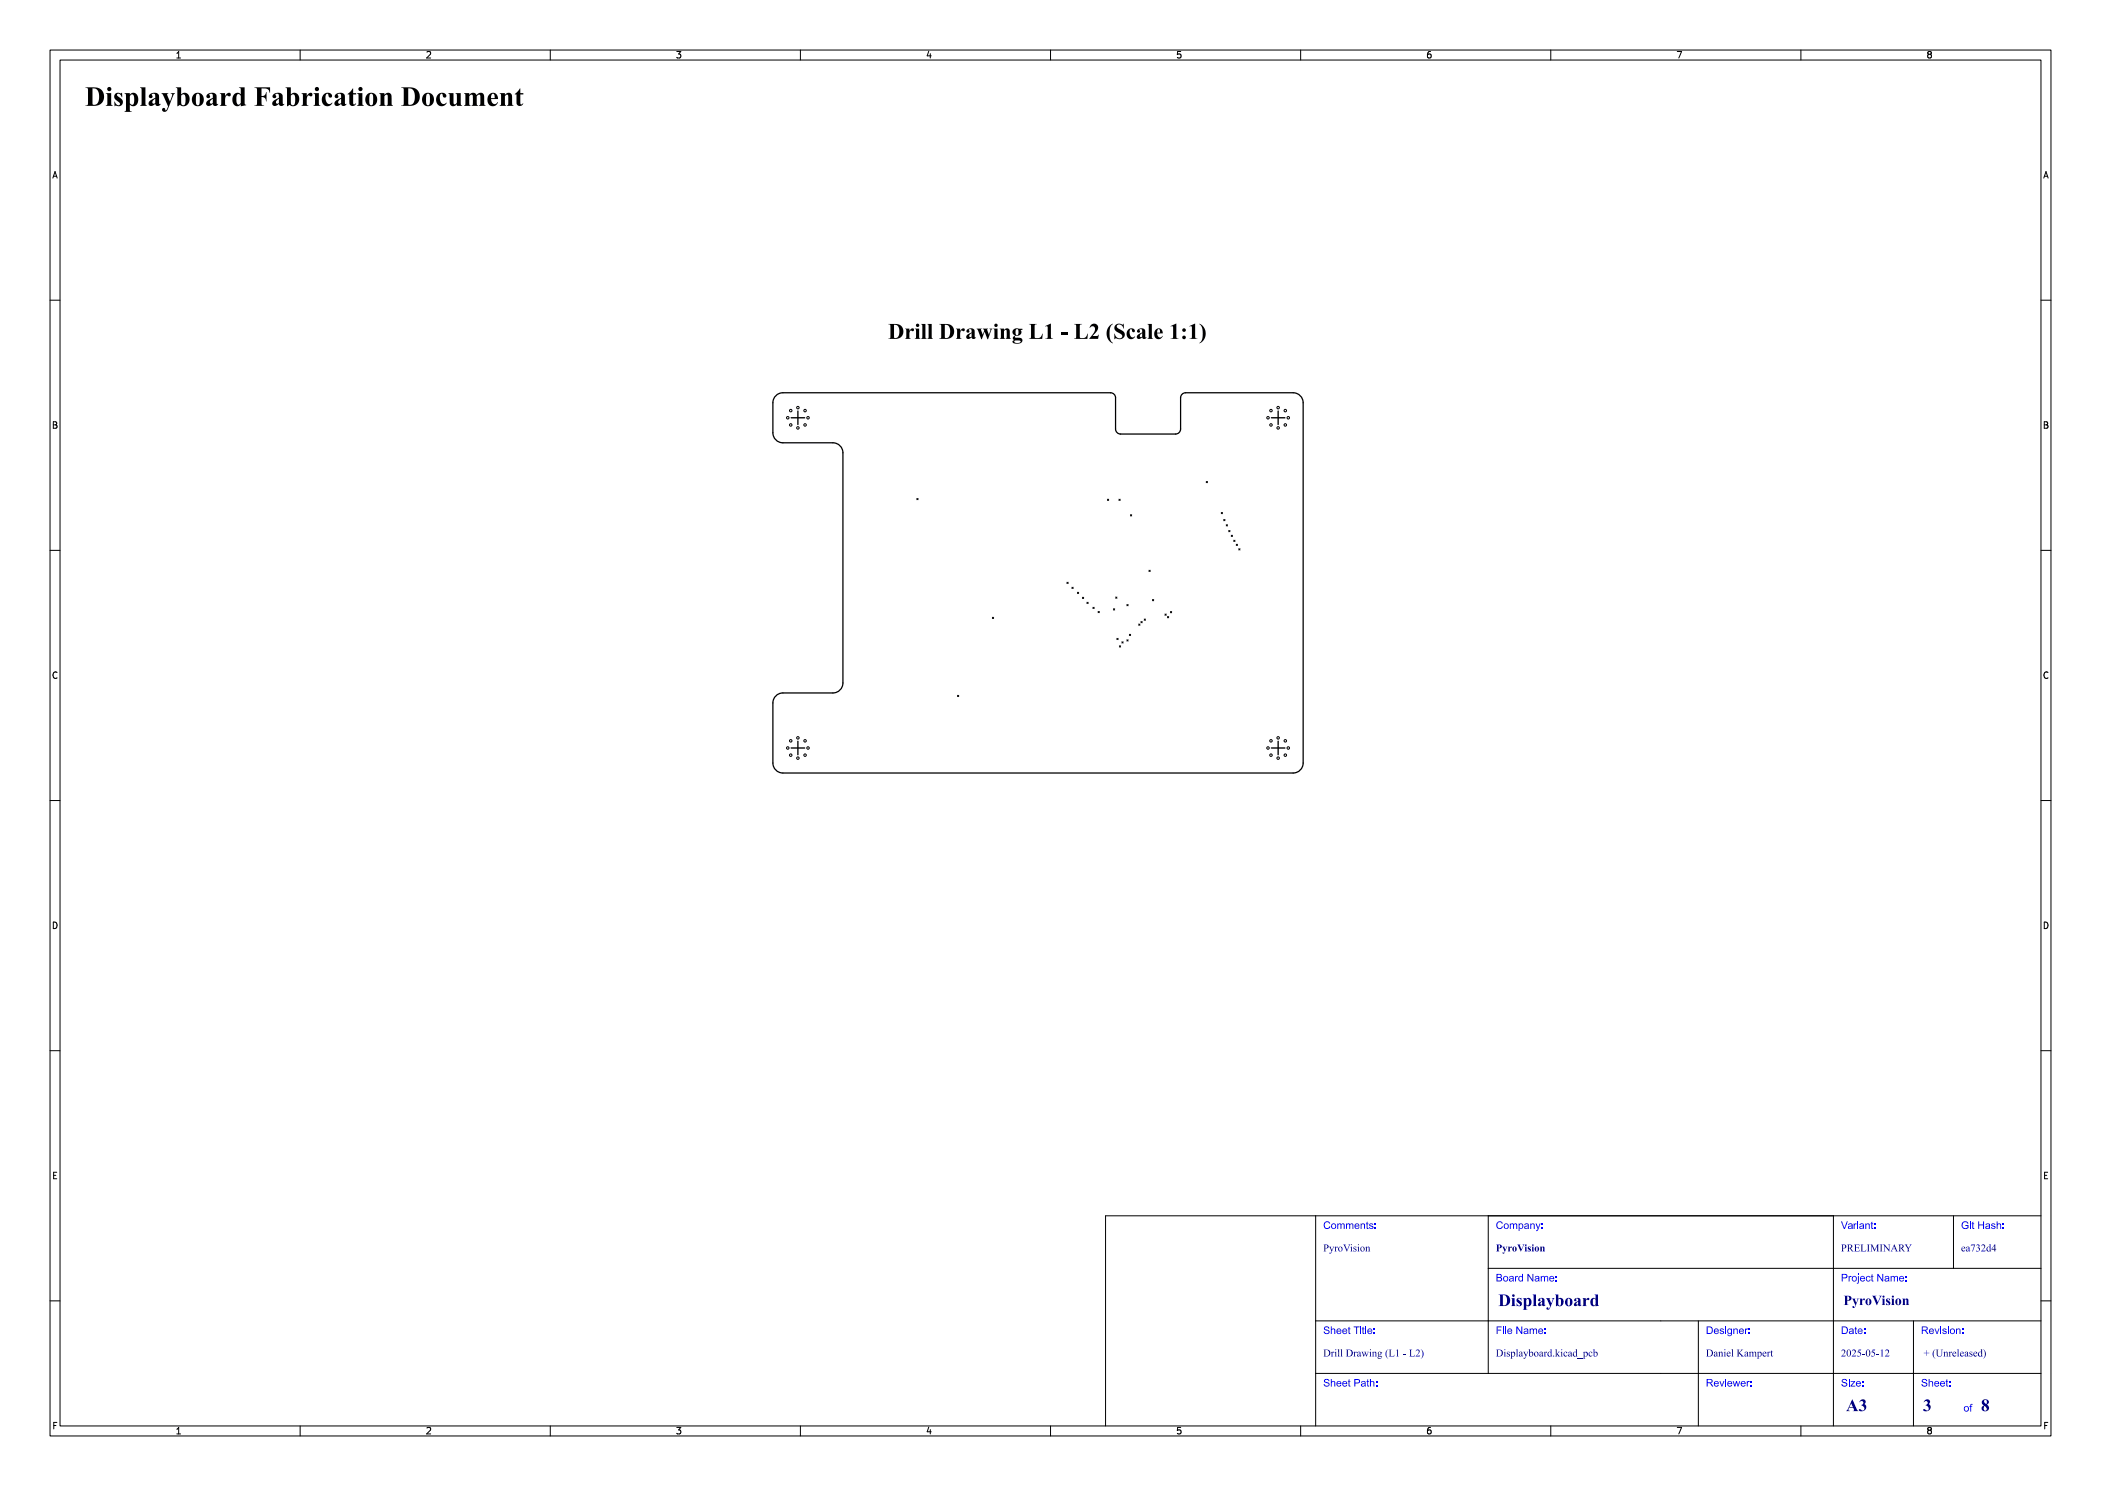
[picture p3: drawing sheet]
<svg xmlns="http://www.w3.org/2000/svg" width="420mm" height="297mm" viewBox="0 0 420 297" stroke-linecap="round" stroke-linejoin="round" font-family="sans-serif">
<defs><g id="words">
<text font-size="5.3" fill="#fff" x="17" y="21.5">Displayboard Fabrication Document</text>
<text font-size="4.3" fill="#fff" x="166.6" y="68">Drill Drawing L1 - L2 (Scale 1:1)</text>
<g font-size="3.3" fill="#fff">
<text x="299.5" y="261.2">Displayboard</text>
<text x="369" y="282.2">A3</text>
<text x="384.4" y="282.3">3</text>
<text x="396" y="282.3">8</text>
</g>
<text font-size="2.7" fill="#fff" x="368.5" y="261">PyroVision</text>
<g font-size="2" fill="#fff">
<text x="264.5" y="245.7">Comments:</text>
<text x="299" y="245.7">Company:</text>
<text x="368" y="245.7">Variant:</text>
<text x="392" y="245.7">Git Hash:</text>
<text x="264.5" y="250.2">PyroVision</text>
<text x="299" y="250.2">PyroVision</text>
<text x="368" y="250.2">PRELIMINARY</text>
<text x="392" y="250.2">ea732d4</text>
<text x="299" y="256.2">Board Name:</text>
<text x="368" y="256.2">Project Name:</text>
<text x="264.5" y="266.7">Sheet Title:</text>
<text x="299" y="266.7">File Name:</text>
<text x="341" y="266.7">Designer:</text>
<text x="368" y="266.7">Date:</text>
<text x="384" y="266.7">Revision:</text>
<text x="264.5" y="271.2">Drill Drawing (L1 - L2)</text>
<text x="299" y="271.2">Displayboard.kicad_pcb</text>
<text x="341" y="271.2">Daniel Kampert</text>
<text x="368" y="271.2">2025-05-12</text>
<text x="384" y="271.2">+ (Unreleased)</text>
<text x="264.5" y="277.2">Sheet Path:</text>
<text x="341" y="277.2">Reviewer:</text>
<text x="368" y="277.2">Size:</text>
<text x="384" y="277.2">Sheet:</text>
<text x="392.5" y="282.2">of</text>
</g>
<g font-size="1.7" fill="#fff">
<text x="35" y="11.6">1</text>
<text x="85" y="11.6">2</text>
<text x="135" y="11.6">3</text>
<text x="185" y="11.6">4</text>
<text x="235" y="11.6">5</text>
<text x="285" y="11.6">6</text>
<text x="335" y="11.6">7</text>
<text x="385" y="11.6">8</text>
<text x="10.5" y="35.6">A</text>
<text x="408.5" y="35.6">A</text>
<text x="10.5" y="85.6">B</text>
<text x="408.5" y="85.6">B</text>
<text x="10.5" y="135.6">C</text>
<text x="408.5" y="135.6">C</text>
<text x="10.5" y="185.6">D</text>
<text x="408.5" y="185.6">D</text>
<text x="10.5" y="235.6">E</text>
<text x="408.5" y="235.6">E</text>
<text x="10.5" y="285.6">F</text>
<text x="35" y="286.7">1</text>
<text x="85" y="286.7">2</text>
<text x="135" y="286.7">3</text>
<text x="185" y="286.7">4</text>
<text x="235" y="286.7">5</text>
<text x="285" y="286.7">6</text>
<text x="335" y="286.7">7</text>
<text x="385" y="286.7">8</text>
<text x="408.5" y="285.6">F</text>
</g>
</g></defs>
<path d="M158.2 83.5h2.7M159.5 82.2v2.7M254.2 83.5h2.6M255.5 82.2v2.7M158.2 149.5h2.7M159.5 148.2v2.6M254.2 149.5h2.6M255.5 148.2v2.6" fill="none" stroke="#000" stroke-width=".27"/>
<g fill="none" stroke="#000" stroke-width=".2">
<path d="M10 10h400v277h-400zM12 12h396v273h-396zM35.3 11.6h.8M35.3 10.7l.4-.4v1.3M60 10v2M85.3 10.4l.5-.1 .3 .4-.8 .9h.8M110 10v2M135.3 10.3h.8l-.4 .5 .3 .1v.6l-.2 .1-.5-.1M160 10v2M185.7 10.2l-.4 1h.9M186 10.7v.9M210 10v2"/>
<path d="M236 10.3h-.6l-.1 .6 .2-.1 .5 .1 .1 .1-.1 .5-.2 .1-.5-.1M260 10v2M286 10.3l-.4 .1-.2 .2-.1 .7 .3 .3 .4-.1 .1-.5-.1-.1-.4-.1-.3 .2M310 10v2M335.3 10.3h.9l-.6 1.3M360 10v2M385.6 10.9l-.3 .2 .1 .4 .2 .1 .4-.1 .1-.2-.1-.3-.2-.1M385.6 10.9l-.3-.3 .3-.3h.2l.3 .2-.3 .4M385.6 10.9h.2M10.6 35.6l.4-1.3 .4 1.3M10.7 35.2h.6M408.6 35.6l.4-1.3 .4 1.3"/>
<path d="M408.7 35.2h.6M10 60h2M408 60h2M10.7 84.3h.4l.2 .2-.2 .4 .2 .1 .1 .3-.2 .3h-.5zM10.7 84.9h.4M183.3 99.6l.2 .3M183.5 99.6l-.2 .3M221.4 99.8l.2 .2M221.6 99.8l-.2 .2M223.7 99.8l.2 .2M223.9 99.8l-.2 .2M241.1 96.2l.3 .3"/>
<path d="M241.4 96.2l-.3 .3M408.6 84.3h.5l.2 .2-.2 .4 .2 .1 .1 .3-.3 .3h-.5zM408.6 84.9h.5M10 110h2M213.3 116.4l.2 .2M213.5 116.4l-.2 .2M214.3 117.4l.2 .2M214.5 117.4l-.2 .2M215.4 118.4l.2 .2M215.6 118.4l-.2 .2M216.4 119.4l.2 .2M216.6 119.4l-.2 .2"/>
<path d="M223 119.3l.3 .3M223.3 119.3l-.3 .3M226 102.9l.2 .2M226.2 102.9l-.2 .2M229.7 114l.2 .2M229.9 114l-.2 .2M230.4 119.8l.2 .3M230.6 119.8l-.2 .3M244.1 102.4l.3 .3M244.4 102.4l-.3 .3M244.6 103.8l.3 .3M244.9 103.8l-.3 .3"/>
<path d="M245.1 104.9l.3 .2M245.4 104.9l-.3 .2M245.6 106l.3 .3M245.9 106l-.3 .3M246.1 107l.3 .2M246.4 107l-.3 .2M246.6 108l.3 .2M246.9 108l-.3 .2M247.1 108.8l.3 .2M247.4 108.8l-.3 .2M247.6 109.7l.3 .2M247.9 109.7l-.3 .2"/>
<path d="M408 110h2M11.4 134.4a.62 .62 0 0 0-.9 .5 .62 .62 0 0 0 .7 .7l.2-.1M191.4 139l.3 .2M191.7 139l-.3 .2M198.4 123.4l.2 .2M198.6 123.4l-.2 .2M217.3 120.4l.2 .2M217.5 120.4l-.2 .2M218.5 121.4l.2 .2M218.7 121.4l-.2 .2M219.5 122.2l.3 .3M219.8 122.2l-.3 .3"/>
<path d="M222.6 121.7l.2 .2M222.8 121.7l-.2 .2M223.3 127.6l.2 .2M223.5 127.6l-.2 .2M223.8 129.1l.2 .2M224 129.1l-.2 .2M224.3 128.3l.2 .2M224.5 128.3l-.2 .2M225.3 127.9l.2 .2M225.3 120.8l.2 .3M225.5 127.9l-.2 .2M225.5 120.8l-.2 .3"/>
<path d="M225.8 126.8l.2 .2M226 126.8l-.2 .2M227.6 124.7l.3 .3M227.9 124.7l-.3 .3M228.1 124.2l.2 .3M228.3 124.2l-.2 .3M228.7 123.7l.3 .3M229 123.7l-.3 .3M232.9 122.7l.2 .3M233.1 122.7l-.2 .3M233.4 123.2l.2 .3M233.6 123.2l-.2 .3"/>
<path d="M234 122.2l.2 .3M234.2 122.2l-.2 .3M409.4 134.4a.62 .62 0 0 0-.9 .5 .62 .62 0 0 0 .6 .7l.3-.1M10 160h2M408 160h2M10.7 184.3a.66 .66 0 0 1 .7 .6 .66 .66 0 0 1-.7 .7zM408.6 184.3a.66 .66 0 0 1 .8 .6 .66 .66 0 0 1-.8 .7zM10 210h2M408 210h2M10.7 234.9h.5M11.3 234.3h-.6v1.3h.6M408.7 234.9h.4"/>
<path d="M409.3 234.3h-.6v1.3h.6M10 260h2M408 260h2M10.8 284.9h.4M11.4 284.3h-.6v1.3M35.3 285.7l.4-.4v1.3M35.3 286.6h.8M60 285v2M85.3 285.4l.5-.1 .3 .4-.8 .9h.8M110 285v2M135.3 285.3h.8l-.4 .5 .3 .1v.6l-.2 .1-.5-.1M160 285v2"/>
<path d="M185.7 285.2l-.4 1h.9M186 285.7v.9M210 285v2M236 285.3h-.6l-.1 .6 .2-.1 .5 .1 .1 .1-.1 .5-.2 .1-.5-.1M260 285v2M286 285.3l-.4 .1-.2 .2-.1 .7 .3 .3 .4-.1 .1-.5-.1-.1-.4-.1-.3 .2M310 285v2M335.3 285.3h.9l-.6 1.3M360 285v2M385.6 285.9l-.3-.3 .3-.3h.2l.3 .2-.3 .4M385.6 285.9l-.3 .2v.2l.3 .3 .4-.1 .1-.2v-.2l-.3-.2M385.6 285.9h.2"/>
<path d="M408.7 284.9h.5M409.4 284.3h-.7v1.3"/>
<circle cx="157.5" cy="83.5" r=".25"/>
<circle cx="158.1" cy="84.9" r=".25"/>
<circle cx="158.1" cy="82.1" r=".25"/>
<circle cx="159.5" cy="81.5" r=".25"/>
<circle cx="159.5" cy="85.5" r=".25"/>
<circle cx="160.9" cy="84.9" r=".25"/>
<circle cx="160.9" cy="82.1" r=".25"/>
<circle cx="161.5" cy="83.5" r=".25"/>
<circle cx="253.5" cy="83.5" r=".25"/>
<circle cx="254.1" cy="84.9" r=".25"/>
<circle cx="254.1" cy="82.1" r=".25"/>
<circle cx="255.5" cy="81.5" r=".25"/>
<circle cx="255.5" cy="85.5" r=".25"/>
<circle cx="256.9" cy="84.9" r=".25"/>
<circle cx="256.9" cy="82.1" r=".25"/>
<circle cx="257.5" cy="83.5" r=".25"/>
<circle cx="157.5" cy="149.5" r=".25"/>
<circle cx="158.1" cy="148.1" r=".25"/>
<circle cx="158.1" cy="150.9" r=".25"/>
<circle cx="159.5" cy="147.5" r=".25"/>
<circle cx="159.5" cy="151.5" r=".25"/>
<circle cx="160.9" cy="148.1" r=".25"/>
<circle cx="160.9" cy="150.9" r=".25"/>
<circle cx="161.5" cy="149.5" r=".25"/>
<circle cx="253.5" cy="149.5" r=".25"/>
<circle cx="254.1" cy="148.1" r=".25"/>
<circle cx="254.1" cy="150.9" r=".25"/>
<circle cx="255.5" cy="147.5" r=".25"/>
<circle cx="255.5" cy="151.5" r=".25"/>
<circle cx="256.9" cy="148.1" r=".25"/>
<circle cx="256.9" cy="150.9" r=".25"/>
<circle cx="257.5" cy="149.5" r=".25"/>
</g>
<path d="M155.1 79.1l.9-.5 .5-.1h65.5a1 1 0 0 1 1 1v6.2a1 1 0 0 0 1 1.1h11a1 1 0 0 0 1-1.1v-6.2a1 1 0 0 1 1-1h21.5a2 2 0 0 1 2 2v72a2 2 0 0 1-2 2h-102a2 2 0 0 1-2-2v-12a2 2 0 0 1 2-2h10a2 2 0 0 0 2-2v-46a2 2 0 0 0-2-2h-10a2 2 0 0 1-2-2v-6l.1-.5z" fill="none" stroke="#000" stroke-width=".25"/>
<path d="M384.7 279.9a.55 .55 0 0 1 .9-.2 .55 .55 0 0 1-.1 .9 .81 .81 0 0 1 .2 1.2 .81 .81 0 0 1-1.3 0l.3-.2a.54 .54 0 0 0 .8 .2 .72 .72 0 0 0-.6-1 .41 .41 0 0 0 .5-.3 .41 .41 0 0 0-.3-.5 .41 .41 0 0 0-.5 .3z" fill-rule="evenodd" fill="#00007f"/>
<g fill="#00f">
<path d="M384.3 275.7l.7-.1 .2 .4-.1 .1a.32 .32 0 0 0-.4-.4 .32 .32 0 0 0-.3 .5h.3a.5 .5 0 0 1 .6 .6 .5 .5 0 0 1-.8 .3l-.4-.3v-.2h.2a.39 .39 0 0 0 .4 .4 .39 .39 0 0 0 .4-.4l-.9-.4v-.2z" fill-rule="evenodd"/>
<path d="M385.5 275.6h.2v.6l.3-.2 .4 .2v.9h-.2v-.7a.27 .27 0 0 0-.3-.2 .27 .27 0 0 0-.2 .3v.6h-.2z" fill-rule="evenodd"/>
<path d="M386.8 276.2a.51 .51 0 0 1 .6-.1 .51 .51 0 0 1 .2 .5h-.8l.3 .4 .5-.2a.52 .52 0 0 1-.6 .3 .52 .52 0 0 1-.3-.6h.8l-.3-.3-.4 .3h-.1z" fill-rule="evenodd"/>
<path d="M388 276.2a.51 .51 0 0 1 .6-.1 .51 .51 0 0 1 .2 .5h-.8l.2 .4 .6-.2a.52 .52 0 0 1-.6 .3 .52 .52 0 0 1-.4-.6h.8l-.3-.3-.3 .3h-.2z" fill-rule="evenodd"/>
<path d="M389.1 275.8l.2-.1v.3h.1v.2h-.1v.6l.2 .3a.27 .27 0 0 1-.3 0 .27 .27 0 0 1-.1-.3v-.6h-.2z" fill-rule="evenodd"/>
<path d="M389.7 276h.2v.2h-.2z" fill-rule="evenodd"/>
<path d="M389.7 276.9h.2v.2h-.2z" fill-rule="evenodd"/>
<path d="M392.7 281.1a.54 .54 0 0 1 .9 .1 .54 .54 0 0 1-.3 .8 .54 .54 0 0 1-.7-.4h.2a.37 .37 0 0 0 .5 .4 .37 .37 0 0 0 0-.7l-.3-.1-.2 .4h-.2z" fill-rule="evenodd"/>
<path d="M393.9 280.7l.4-.1v.2l-.3 .1 .2 .3h-.2v.9h-.2v-.9h-.1z" fill-rule="evenodd"/>
</g>
<path d="M396.3 279.9a.66 .66 0 0 1 .9-.2 .66 .66 0 0 1 .3 .8l-.3 .2a.74 .74 0 0 1 .1 1.3 .74 .74 0 0 1-1.2-.5h.4a.36 .36 0 0 0 .3 .4 .36 .36 0 0 0 .4-.2 .36 .36 0 0 0-.2-.4l-.3-.3-.2 .5h-.4l.1-.3 .4-.3a.67 .67 0 0 1-.4-.8h.4l.2 .3 .3 .2v-.1a.4 .4 0 0 0 .1-.5 .4 .4 0 0 0-.5-.1l-.1 .2h-.4z" fill-rule="evenodd" fill="#00007f"/>
<g fill="#00f">
<path d="M368.3 275.7l.7-.1 .2 .4-.1 .1a.32 .32 0 0 0-.4-.4 .32 .32 0 0 0-.3 .5h.3a.5 .5 0 0 1 .6 .6 .5 .5 0 0 1-.8 .3l-.4-.3v-.2h.2a.39 .39 0 0 0 .4 .4 .39 .39 0 0 0 .4-.4l-.9-.4v-.2z" fill-rule="evenodd"/>
<path d="M369.5 275.6h.2v.2h-.2z" fill-rule="evenodd"/>
<path d="M369.5 276h.2v1.1h-.2z" fill-rule="evenodd"/>
<path d="M369.9 276h.9l-.7 1h.8v.1h-1l.7-.9h-.7z" fill-rule="evenodd"/>
<path d="M371.1 276.2a.51 .51 0 0 1 .6-.1 .51 .51 0 0 1 .3 .5h-.8l.2 .4 .6-.2a.52 .52 0 0 1-.7 .3 .52 .52 0 0 1-.3-.6h.8l-.3-.3-.3 .3h-.2z" fill-rule="evenodd"/>
<path d="M372.3 276h.2v.2h-.2z" fill-rule="evenodd"/>
<path d="M372.3 276.9h.2v.2h-.2z" fill-rule="evenodd"/>
</g>
<g fill="#00007f">
<path d="M370.3 279.7l.9 2.1 .3 .2h-1.1l.2-.1-.1-.5h-.9l-.1 .5 .3 .1h-.8l.6-.8h.8l-.3-.7-.4 .7h-.1z" fill-rule="evenodd"/>
<path d="M371.9 279.9a.55 .55 0 0 1 .8-.2 .55 .55 0 0 1 0 .9 .81 .81 0 0 1 .1 1.2 .81 .81 0 0 1-1.2 0l.2-.2a.54 .54 0 0 0 .8 .2 .72 .72 0 0 0-.6-1 .41 .41 0 0 0 .5-.3 .41 .41 0 0 0-.3-.5 .41 .41 0 0 0-.5 .3z" fill-rule="evenodd"/>
</g>
<path d="M366.5 274.5h41.5M382.5 274.5v10.5M408 264h-41.5v21" fill="none" stroke="#000" stroke-width=".2"/>
<g fill="#00f">
<path d="M384.2 265.1h.6a.42 .42 0 0 1 .6 .4 .42 .42 0 0 1-.5 .4l.6 .7h-.3l-.4-.6h-.2h-.2v.6h-.2v-.8l.9-.1a.25 .25 0 0 0 0-.3 .25 .25 0 0 0-.3-.1h-.4v.5h-.2z" fill-rule="evenodd"/>
<path d="M385.7 265.7l.1-.1a.51 .51 0 0 1 .6 0 .51 .51 0 0 1 .2 .5h-.8l.2 .4 .6-.2a.52 .52 0 0 1-.7 .3 .52 .52 0 0 1-.3-.6h.8l-.3-.3-.3 .3h-.2z" fill-rule="evenodd"/>
<path d="M386.7 265.5h.2l.3 .9 .3-.9h.2l-.4 1.1h-.2z" fill-rule="evenodd"/>
<path d="M387.9 265.1h.2v.2h-.2z" fill-rule="evenodd"/>
<path d="M387.9 265.5h.2v1.1h-.2z" fill-rule="evenodd"/>
<path d="M388.4 265.6l.5-.1 .2 .3h-.2a.21 .21 0 0 0-.2-.2 .21 .21 0 0 0-.1 .3 .43 .43 0 0 1 .4 .1 .43 .43 0 0 1 .1 .4l-.2 .2h-.4l-.2-.3h.1a.24 .24 0 0 0 .3 .3 .24 .24 0 0 0 .2-.4 .43 .43 0 0 1-.6-.5z" fill-rule="evenodd"/>
<path d="M389.4 265.1h.2v.2h-.2z" fill-rule="evenodd"/>
<path d="M389.4 265.5h.2v1.1h-.2z" fill-rule="evenodd"/>
<path d="M390 265.6a.54 .54 0 0 1 .8 .1 .54 .54 0 0 1-.3 .8 .54 .54 0 0 1-.7-.4h.2a.37 .37 0 0 0 .5 .4 .37 .37 0 0 0 .1-.7l-.4-.1-.2 .4h-.2z" fill-rule="evenodd"/>
<path d="M391 265.5h.2v.2l.3-.2a.35 .35 0 0 1 .4 .5v.6h-.2v-.6a.27 .27 0 0 0-.3-.3 .27 .27 0 0 0-.2 .3v.6h-.2z" fill-rule="evenodd"/>
<path d="M392.2 265.5h.2v.2h-.2z" fill-rule="evenodd"/>
<path d="M392.2 266.4h.2v.2h-.2z" fill-rule="evenodd"/>
</g>
<g fill="#00007f">
<path d="M384.6 270.4h.5l.1-.5v.5l.5 .1h-.5l-.1 .5v-.5z" fill-rule="evenodd"/>
<path d="M386.7 269.8l.2-.1a1.42 1.42 0 0 0 0 1.9l-.5-.6a1.12 1.12 0 0 1 .3-1.2z" fill-rule="evenodd"/>
<path d="M386.9 269.7h.6l-.2 .2v.7a.41 .41 0 0 0 .5 .5 .41 .41 0 0 0 .3-.6v-.7l-.2-.1h.5l-.2 .2v.6a.54 .54 0 0 1-.5 .7 .54 .54 0 0 1-.6-.7v-.7z" fill-rule="evenodd"/>
<path d="M388.5 270.3l.3-.1v.2a.29 .29 0 0 1 .3-.2 .29 .29 0 0 1 .2 .3v.5l.2 .1h-.5l.2-.2v-.5l-.2-.1-.2 .1v.6l.1 .1h-.4l.1-.1v-.6z" fill-rule="evenodd"/>
<path d="M389.5 270.3l.3-.1v.2l.2-.2h.2l-.4 .3v.5l.2 .1h-.5l.2-.1v-.5z" fill-rule="evenodd"/>
<path d="M390.4 270.3l.4-.1 .2 .2 .1 .1h-.7l.2 .4 .3 .1 .1-.2a.41 .41 0 0 1-.5 .3 .41 .41 0 0 1-.2-.6h.6l-.2-.3-.4 .3z" fill-rule="evenodd"/>
<path d="M391.2 269.8l.3-.1v1.3l.2 .1h-.5l.1-.1v-.9z" fill-rule="evenodd"/>
<path d="M391.9 270.3l.4-.1 .3 .2v.1h-.7l.2 .4 .3 .1 .2-.2a.41 .41 0 0 1-.6 .3 .41 .41 0 0 1-.2-.6h.6l-.2-.3-.4 .3z" fill-rule="evenodd"/>
<path d="M392.8 270.2l.6 .1v.7l.2-.1-.2 .2-.7-.1v-.1l.3 .1 .2-.1v-.3l-.5 .3 .5-.4-.1-.3-.3 .3z" fill-rule="evenodd"/>
<path d="M393.8 270.2h.4v.3l-.1-.3-.3 .1 .2 .2a.34 .34 0 0 1 .3 .5 .34 .34 0 0 1-.6 .1v-.3l.2 .3 .3-.2-.5-.4z" fill-rule="evenodd"/>
<path d="M394.6 270.3l.4-.1 .2 .2 .1 .1h-.7l.2 .4 .3 .1 .1-.2a.41 .41 0 0 1-.5 .3 .41 .41 0 0 1-.2-.6h.5l-.2-.3-.3 .3z" fill-rule="evenodd"/>
<path d="M395.9 269.8l.3-.1v1.3h.2l-.6 .2-.3-.2-.1-.4h.2l.2 .4 .3-.1-.2-.7-.2 .1-.1 .3h-.2v-.1a.4 .4 0 0 1 .7-.3l-.1-.4z" fill-rule="evenodd"/>
<path d="M396.4 269.7a1.08 1.08 0 0 1 0 1.9 1.42 1.42 0 0 0 0-1.9z" fill-rule="evenodd"/>
</g>
<path d="M382.5 264v10.5" fill="none" stroke="#000" stroke-width=".2"/>
<g fill="#00f">
<path d="M368.2 265.1h.5a.75 .75 0 0 1 .7 .8 .75 .75 0 0 1-.7 .7h-.5v-.2h.5a.58 .58 0 0 0 .5-.5 .58 .58 0 0 0-.5-.6h-.3v1.1h-.2z" fill-rule="evenodd"/>
<path d="M369.7 265.6l.2-.1a.47 .47 0 0 1 .5 .1 .47 .47 0 0 1 .1 .6l.1 .4-.2-.1-.5 .1-.3-.1v-.2l.6 .2 .1-.4-.7 .2a.57 .57 0 0 1 .7-.4l-.1-.2-.6 .1z" fill-rule="evenodd"/>
<path d="M370.9 265.3l.1-.1v.3h.2v.2h-.2v.6l.2 .3a.27 .27 0 0 1-.3 0 .27 .27 0 0 1 0-.3v-.6h-.2z" fill-rule="evenodd"/>
<path d="M371.5 265.7l.1-.1a.51 .51 0 0 1 .5 0 .51 .51 0 0 1 .2 .5h-.8l.3 .4 .5-.2a.52 .52 0 0 1-.6 .3 .52 .52 0 0 1-.4-.6h.9l-.3-.3-.4 .3h-.2z" fill-rule="evenodd"/>
<path d="M372.6 265.5h.2v.2h-.2z" fill-rule="evenodd"/>
<path d="M372.6 266.4h.2v.2h-.2z" fill-rule="evenodd"/>
</g>
<path d="M408 253.5h-41.5v10.5" fill="none" stroke="#000" stroke-width=".2"/>
<g fill="#00f">
<path d="M368.2 254.6h.5a.46 .46 0 0 1 .6 .5 .46 .46 0 0 1-.6 .4h-.3v.6h-.2v-.8h.7l.2-.2-.2-.3h-.5v.5h-.2z" fill-rule="evenodd"/>
<path d="M369.5 255h.2v.2l.4-.2v.2a.24 .24 0 0 0-.3 .1 .24 .24 0 0 0-.1 .3v.5h-.2z" fill-rule="evenodd"/>
<path d="M370.3 255.1a.55 .55 0 0 1 .9 .1 .55 .55 0 0 1-.3 .8 .55 .55 0 0 1-.7-.4h.2a.37 .37 0 0 0 .5 .4 .37 .37 0 0 0 0-.7l-.3-.1-.2 .4h-.2z" fill-rule="evenodd"/>
<path d="M371.4 254.6h.2v.2h-.2z" fill-rule="evenodd"/>
<path d="M371.4 255h.2v1.2a.3 .3 0 0 1-.1 .3 .3 .3 0 0 1-.3 0l.2-.2z" fill-rule="evenodd"/>
<path d="M371.9 255.2a.51 .51 0 0 1 .7-.1 .51 .51 0 0 1 .2 .5h-.8l.2 .4 .6-.2a.52 .52 0 0 1-.6 .3 .52 .52 0 0 1-.4-.6h.8l-.3-.3-.3 .3h-.2z" fill-rule="evenodd"/>
<path d="M373.1 255.1h.6l.2 .3h-.2a.34 .34 0 0 0-.5-.2 .34 .34 0 0 0 0 .6l.3 .2 .2-.3h.2a.53 .53 0 0 1-.8 .3 .53 .53 0 0 1 0-.8z" fill-rule="evenodd"/>
<path d="M374.1 254.8l.2-.1v.3h.2v.2h-.2v.6l.2 .3a.27 .27 0 0 1-.3 0 .27 .27 0 0 1-.1-.3v-.6h-.1z" fill-rule="evenodd"/>
<path d="M375.3 254.6h.2l.8 1.2v-1.2h.2v1.5h-.2l-.8-1.2v1.2h-.2z" fill-rule="evenodd"/>
<path d="M376.9 255.1l.1-.1a.47 .47 0 0 1 .6 .1 .47 .47 0 0 1 0 .6l.1 .4-.2-.1-.5 .1-.3-.1v-.2l.6 .2 .2-.4-.8 .2a.57 .57 0 0 1 .8-.4l-.2-.2-.6 .1z" fill-rule="evenodd"/>
<path d="M377.9 255h.2v.2l.3-.2 .3 .2 .3-.2 .3 .1 .1 1h-.2l-.1-.9a.26 .26 0 0 0-.2 0 .26 .26 0 0 0-.1 .3v.6h-.2v-.8l-.4-.1-.1 .9h-.2z" fill-rule="evenodd"/>
<path d="M379.8 255.2a.51 .51 0 0 1 .6-.1 .51 .51 0 0 1 .2 .5h-.8l.3 .4 .5-.2a.52 .52 0 0 1-.6 .3 .52 .52 0 0 1-.4-.6h.8l-.3-.3-.3 .3h-.2z" fill-rule="evenodd"/>
<path d="M380.9 255h.2v.2h-.2z" fill-rule="evenodd"/>
<path d="M380.9 255.9h.2v.2h-.2z" fill-rule="evenodd"/>
</g>
<g fill="#00007f">
<path d="M368.2 269.8a.42 .42 0 0 1 .6 .1 .42 .42 0 0 1-.1 .6l-.4 .5 .7-.1-.1 .2h-.9a.88 .88 0 0 0 .6-1.2h-.2l-.3 .2z" fill-rule="evenodd"/>
<path d="M369.3 269.8l.2-.1a.7 .7 0 0 1 .5 .7 .7 .7 0 0 1-.6 .7l-.3-.5 .2-.1a.36 .36 0 0 0 0 .4 .36 .36 0 0 0 .4 .1l.1-.8-.2-.4a.42 .42 0 0 0-.3 .7l-.2-.1z" fill-rule="evenodd"/>
<path d="M370.3 269.8a.42 .42 0 0 1 .6 .1 .42 .42 0 0 1-.1 .6l-.4 .5 .7-.1-.1 .2h-.9a.88 .88 0 0 0 .6-1.2h-.2l-.3 .2z" fill-rule="evenodd"/>
<path d="M371.6 269.7h.5l-.1 .2h-.4l-.1 .2a.5 .5 0 0 1 .5 .6 .5 .5 0 0 1-.7 .3 .4 .4 0 0 0 .6-.2 .4 .4 0 0 0-.5-.5h-.1z" fill-rule="evenodd"/>
<path d="M372.3 270.6h.5v.1h-.5z" fill-rule="evenodd"/>
<path d="M373.2 269.8l.1-.1a.7 .7 0 0 1 .6 .7 .7 .7 0 0 1-.6 .7l-.3-.5 .2-.1a.36 .36 0 0 0-.1 .4 .36 .36 0 0 0 .4 .1l.2-.6-.2-.6a.42 .42 0 0 0-.3 .7l-.2-.1z" fill-rule="evenodd"/>
<path d="M374.4 269.7h.5l-.1 .2h-.4l-.1 .2a.5 .5 0 0 1 .5 .6 .5 .5 0 0 1-.7 .3 .4 .4 0 0 0 .6-.3 .4 .4 0 0 0-.5-.4h-.1z" fill-rule="evenodd"/>
<path d="M375.1 270.6h.5v.1h-.5z" fill-rule="evenodd"/>
<path d="M375.9 269.9l.4-.2v1.3l.2 .1h-.5l.1-.1v-1z" fill-rule="evenodd"/>
<path d="M377 269.8a.42 .42 0 0 1 .6 .1 .42 .42 0 0 1-.2 .6l-.4 .5 .7-.1-.1 .2h-.8a.87 .87 0 0 0 .6-1.2h-.3l-.3 .2z" fill-rule="evenodd"/>
</g>
<g fill="#00f">
<path d="M341.2 275.6h.6a.42 .42 0 0 1 .6 .4 .42 .42 0 0 1-.5 .4l.6 .7h-.3a.74 .74 0 0 0-.8-.6v.6h-.2v-.8l.9-.1a.25 .25 0 0 0 0-.3 .25 .25 0 0 0-.3-.1h-.4v.5h-.2z" fill-rule="evenodd"/>
<path d="M342.7 276.2a.51 .51 0 0 1 .6-.1 .51 .51 0 0 1 .3 .5h-.8l.2 .4 .6-.2a.52 .52 0 0 1-.7 .3 .52 .52 0 0 1-.3-.6h.8l-.3-.3-.3 .3h-.2z" fill-rule="evenodd"/>
<path d="M343.7 276h.2l.3 .9 .3-.9h.2l-.4 1.1h-.2z" fill-rule="evenodd"/>
<path d="M344.9 275.6h.2v.2h-.2z" fill-rule="evenodd"/>
<path d="M344.9 276h.2v1.1h-.2z" fill-rule="evenodd"/>
<path d="M345.4 276.2a.51 .51 0 0 1 .6-.1 .51 .51 0 0 1 .3 .5h-.8l.2 .4 .6-.2a.52 .52 0 0 1-.7 .3 .52 .52 0 0 1-.3-.6h.8l-.3-.3-.3 .3h-.2z" fill-rule="evenodd"/>
<path d="M346.4 276h.2l.2 .9 .2-.9h.2l.2 .9 .3-.9h.2l-.4 1.1h-.2l-.2-.8-.2 .8h-.2z" fill-rule="evenodd"/>
<path d="M348.1 276.2a.51 .51 0 0 1 .6-.1 .51 .51 0 0 1 .3 .5h-.9l.3 .4 .6-.2a.52 .52 0 0 1-.7 .3 .52 .52 0 0 1-.3-.6h.8l-.3-.3-.3 .3h-.2z" fill-rule="evenodd"/>
<path d="M349.2 276h.1v.2l.4-.2v.2a.24 .24 0 0 0-.3 .1 .24 .24 0 0 0 0 .3v.5h-.2z" fill-rule="evenodd"/>
<path d="M349.9 276h.2v.2h-.2z" fill-rule="evenodd"/>
<path d="M349.9 276.9h.2v.2h-.2z" fill-rule="evenodd"/>
</g>
<path d="M332 274.5h34.5M339.5 274.5v10.5" fill="none" stroke="#000" stroke-width=".2"/>
<g fill="#00f">
<path d="M341.2 265.1h.5a.75 .75 0 0 1 .7 .8 .75 .75 0 0 1-.7 .7h-.5v-.2h.5a.58 .58 0 0 0 .5-.5 .58 .58 0 0 0-.5-.6h-.3v1.1h-.2z" fill-rule="evenodd"/>
<path d="M342.7 265.7l.1-.1a.51 .51 0 0 1 .6 0 .51 .51 0 0 1 .2 .5h-.8l.2 .4 .6-.2a.52 .52 0 0 1-.7 .3 .52 .52 0 0 1-.3-.6h.8l-.3-.3-.3 .3h-.2z" fill-rule="evenodd"/>
<path d="M343.8 265.6l.6-.1 .2 .3h-.2a.21 .21 0 0 0-.2-.2 .21 .21 0 0 0-.2 .3 .43 .43 0 0 1 .5 .1 .43 .43 0 0 1 .1 .4l-.2 .2h-.4l-.3-.3h.2a.24 .24 0 0 0 .3 .3 .24 .24 0 0 0 .2-.4 .43 .43 0 0 1-.6-.5z" fill-rule="evenodd"/>
<path d="M344.9 265.1h.2v.2h-.2z" fill-rule="evenodd"/>
<path d="M344.9 265.5h.2v1.1h-.2z" fill-rule="evenodd"/>
<path d="M345.4 265.6l.3-.1 .4 .2v-.2h.1v1a.48 .48 0 0 1-.3 .5 .48 .48 0 0 1-.6-.3l.5 .2 .2-.1v-.3a.47 .47 0 0 1-.5 0 .47 .47 0 0 1-.2-.4h.2a.34 .34 0 0 0 .4 .3 .34 .34 0 0 0 .1-.5 .3 .3 0 0 0-.3-.2 .3 .3 0 0 0-.2 .4h-.2z" fill-rule="evenodd"/>
<path d="M346.5 265.5h.2v.2l.3-.2a.35 .35 0 0 1 .4 .5v.6h-.2v-.6a.27 .27 0 0 0-.3-.3 .27 .27 0 0 0-.2 .3v.6h-.2z" fill-rule="evenodd"/>
<path d="M347.7 265.7l.1-.1a.51 .51 0 0 1 .6 0 .51 .51 0 0 1 .2 .5h-.8l.2 .4 .6-.2a.52 .52 0 0 1-.6 .3 .52 .52 0 0 1-.4-.6h.8l-.3-.3-.3 .3h-.2z" fill-rule="evenodd"/>
<path d="M348.8 265.5h.2v.2l.4-.2v.2a.24 .24 0 0 0-.3 .1 .24 .24 0 0 0-.1 .3v.5h-.2z" fill-rule="evenodd"/>
<path d="M349.6 265.5h.2v.2h-.2z" fill-rule="evenodd"/>
<path d="M349.6 266.4h.2v.2h-.2z" fill-rule="evenodd"/>
</g>
<path d="M332 264h34.5M339.5 264v10.5" fill="none" stroke="#000" stroke-width=".2"/>
<g fill="#00007f">
<path d="M341 269.7h.6a.7 .7 0 0 1 .8 .7 .7 .7 0 0 1-.7 .7h-.7l.2-.1v-1.2h.2v1.2a.65 .65 0 0 0 .8-.7 .65 .65 0 0 0-1-.5z" fill-rule="evenodd"/>
<path d="M342.7 270.2l.5 .1 .1 .7 .1-.1-.1 .2-.7-.1v-.1l.3 .1 .2-.1v-.3l-.5 .3 .5-.4-.2-.3-.3 .3z" fill-rule="evenodd"/>
<path d="M343.5 270.3l.3-.1v.2a.29 .29 0 0 1 .3-.2 .29 .29 0 0 1 .2 .3v.5l.2 .1h-.5l.2-.2v-.5l-.2-.1-.2 .1v.6l.1 .1h-.4l.1-.1v-.6z" fill-rule="evenodd"/>
<path d="M344.6 270.3l.3-.1v.8l.1 .1h-.4l.1-.1v-.5z" fill-rule="evenodd"/>
<path d="M345.3 270.3l.4-.1 .2 .2 .1 .1h-.7l.2 .4 .3 .1 .1-.2a.41 .41 0 0 1-.5 .3 .41 .41 0 0 1-.2-.6h.5l-.2-.3-.3 .3z" fill-rule="evenodd"/>
<path d="M346.1 269.8l.3-.1v1.3l.2 .1h-.5l.1-.1v-1.1z" fill-rule="evenodd"/>
<path d="M347.2 269.7h.5l-.1 .1-.1 .6 .6-.5-.1-.2h.5l-.8 .7 1 .7h-.7l.1-.1-.6-.6 .1 .6 .1 .1h-.5l.2-.2-.1-1z" fill-rule="evenodd"/>
<path d="M348.8 270.2l.6 .1v.7l.2-.1-.2 .2-.7-.1v-.1l.3 .1 .2-.1v-.3l-.5 .3 .5-.4-.1-.3-.3 .3z" fill-rule="evenodd"/>
<path d="M349.6 270.3l.3-.1v.2l.3-.2 .3 .2a.3 .3 0 0 1 .3-.2 .3 .3 0 0 1 .2 .3l.1 .5 .1 .1h-.5l.2-.1v-.5a.2 .2 0 0 0-.2-.2 .2 .2 0 0 0-.2 .2v.5l.1 .1h-.4l.1-.1v-.5l-.1-.2-.3 .1v.6l.2 .1h-.5l.1-.1v-.5z" fill-rule="evenodd"/>
<path d="M351.2 270.3l.3-.1v.2a.39 .39 0 0 1 .6-.1 .39 .39 0 0 1 0 .5l-.2 .3h-.4v.4l.2 .1h-.5l.2-.2v-1h.1l.1 .6a.33 .33 0 0 0 .4-.3 .33 .33 0 0 0-.4-.3h-.2z" fill-rule="evenodd"/>
<path d="M352.4 270.3l.4-.1 .3 .2v.1h-.6l.1 .4 .3 .1 .2-.2a.41 .41 0 0 1-.6 .3 .41 .41 0 0 1-.1-.6h.5l-.2-.3-.3 .3z" fill-rule="evenodd"/>
<path d="M353.2 270.3l.3-.1v.2l.2-.2h.2l-.4 .3v.5l.2 .1h-.5l.1-.1 .1-.5z" fill-rule="evenodd"/>
<path d="M354.2 269.9v.3h.2h-.2v.7h.3l-.3 .2-.1-.1-.1-.8h-.1z" fill-rule="evenodd"/>
<circle cx="344.8" cy="269.8" r=".1"/>
</g>
<path d="M332 264h-34.5v10.5h34.5" fill="none" stroke="#000" stroke-width=".2"/>
<g fill="#00007f">
<path d="M299 269.7h.6a.7 .7 0 0 1 .8 .7 .7 .7 0 0 1-.7 .7h-.7l.2-.1v-1.2h.2v1.2a.65 .65 0 0 0 .8-.7 .65 .65 0 0 0-1-.5z" fill-rule="evenodd"/>
<path d="M300.6 270.3l.3-.1v.8l.1 .1h-.4l.1-.1v-.5z" fill-rule="evenodd"/>
<path d="M301.3 270.2h.5v.3l-.2-.3-.3 .1 .2 .2a.34 .34 0 0 1 .3 .5 .34 .34 0 0 1-.5 .1l-.1-.3 .3 .3 .2-.2-.5-.4z" fill-rule="evenodd"/>
<path d="M301.9 270.3l.3-.1v.2a.39 .39 0 0 1 .6-.1 .39 .39 0 0 1 .1 .5l-.3 .3h-.4l.1 .4 .1 .1h-.5l.2-.2v-1h.1l.1 .6a.33 .33 0 0 0 .4-.3 .33 .33 0 0 0-.4-.3h-.2z" fill-rule="evenodd"/>
<path d="M303 269.8l.4-.1v1.3l.1 .1h-.5l.2-.1v-.9z" fill-rule="evenodd"/>
<path d="M303.7 270.2l.6 .1v.7l.2-.1-.1 .2-.7-.1-.1-.1 .3 .1 .2-.1v-.3l-.5 .3 .5-.4-.1-.3-.3 .3z" fill-rule="evenodd"/>
<path d="M304.5 270.2h.4l-.1 .1 .3 .6 .2-.6-.1-.1h.3l-.5 1.2-.3 .2-.2-.2h.4l.1-.3z" fill-rule="evenodd"/>
<path d="M305.5 269.8l.4-.1v.6a.45 .45 0 0 1 .7 .3 .45 .45 0 0 1-.6 .6l-.3-.2v-.6h.2v.6a.32 .32 0 0 0 .4-.3 .32 .32 0 0 0-.4-.3h-.2v-.5z" fill-rule="evenodd"/>
<path d="M306.8 270.3a.46 .46 0 0 1 .7 .1 .46 .46 0 0 1-.3 .7 .46 .46 0 0 1-.5-.5h.1a.31 .31 0 0 0 .1 .4 .31 .31 0 0 0 .4-.1l.1-.2a.3 .3 0 0 0-.1-.4 .3 .3 0 0 0-.5 .2l-.1 .1z" fill-rule="evenodd"/>
<path d="M307.8 270.2l.6 .1v.7l.2-.1-.2 .2-.7-.1v-.1l.3 .1 .2-.1v-.3l-.5 .3 .5-.4-.1-.3-.3 .3z" fill-rule="evenodd"/>
<path d="M308.6 270.3l.3-.1v.2l.2-.2h.2l-.4 .3v.5l.2 .1h-.5l.1-.1v-.5v-.2z" fill-rule="evenodd"/>
<path d="M309.8 269.8l.4-.1v1.3h.1l-.6 .2-.3-.2-.1-.4h.2l.2 .4 .3-.1-.1-.7-.3 .1-.1 .3h-.2l.1-.1a.4 .4 0 0 1 .6-.3v-.4z" fill-rule="evenodd"/>
<path d="M310.8 269.8l.4-.1v.9l.3-.3-.1-.1h.4l-.5 .3 .6 .6h-.5l-.2-.5v.4l.1 .1h-.5l.2-.2v-1z" fill-rule="evenodd"/>
<path d="M311.9 270.3l.4-.1v.8l.1 .1h-.4l.1-.1v-.6z" fill-rule="evenodd"/>
<path d="M312.7 270.3l.4-.1 .2 .1-.1 .2a.28 .28 0 0 0-.4-.3 .28 .28 0 0 0-.1 .5l.2 .3 .4-.2a.43 .43 0 0 1-.6 .3 .43 .43 0 0 1-.1-.7z" fill-rule="evenodd"/>
<path d="M313.6 270.2l.5 .1 .1 .7 .1-.1-.1 .2-.7-.1v-.1l.3 .1 .2-.1v-.3l-.5 .3 .5-.4-.2-.3-.3 .3z" fill-rule="evenodd"/>
<path d="M314.9 269.8l.3-.1v1.3h.2l-.6 .2-.3-.2-.1-.4h.2l.2 .4 .3-.1-.2-.7-.2 .1-.1 .3h-.2v-.1a.41 .41 0 0 1 .7-.3l-.1-.4z" fill-rule="evenodd"/>
<path d="M315.4 271.5l1 .1z" fill-rule="evenodd"/>
<path d="M316.4 270.3l.4-.1v.2a.39 .39 0 0 1 .5-.1 .39 .39 0 0 1 .1 .5l-.3 .3h-.3v.4l.1 .1h-.5l.2-.2v-1h.2v.6a.33 .33 0 0 0 .4-.3 .33 .33 0 0 0-.4-.3h-.2z" fill-rule="evenodd"/>
<path d="M317.7 270.3l.4-.1 .2 .1-.1 .2a.28 .28 0 0 0-.4-.3 .28 .28 0 0 0-.1 .5l.3 .3 .3-.2a.43 .43 0 0 1-.6 .3 .43 .43 0 0 1-.1-.7z" fill-rule="evenodd"/>
<path d="M318.4 269.8l.3-.1v.6a.45 .45 0 0 1 .8 .3 .45 .45 0 0 1-.6 .6l-.3-.2v-.6h.1v.6a.32 .32 0 0 0 .5-.3 .32 .32 0 0 0-.5-.3h-.1v-.5z" fill-rule="evenodd"/>
<circle cx="300.8" cy="269.8" r=".1"/>
<circle cx="310.6" cy="271" r=".11"/>
<circle cx="312.2" cy="269.8" r=".1"/>
</g>
<path d="M366.5 253.5h-69v10.5" fill="none" stroke="#000" stroke-width=".2"/>
<g fill="#00f">
<path d="M299.2 254.6l.9 .1 .1 .3-.2 .3a.42 .42 0 0 1 .3 .6 .42 .42 0 0 1-.6 .2h-.5v-.2l.9-.1-.1-.3-.6-.1v.5h-.2v-.7h.5a.24 .24 0 0 0 .3-.1 .24 .24 0 0 0-.2-.3h-.4v.4h-.2z" fill-rule="evenodd"/>
<path d="M300.6 255.1a.55 .55 0 0 1 .9 .1 .55 .55 0 0 1-.3 .8 .55 .55 0 0 1-.7-.4h.2a.37 .37 0 0 0 .5 .4 .37 .37 0 0 0 0-.7l-.3-.1-.2 .4h-.2z" fill-rule="evenodd"/>
<path d="M301.8 255.2l.1-.2a.47 .47 0 0 1 .6 .1 .47 .47 0 0 1 .1 .6v.4l-.2-.1-.5 .1-.2-.1-.1-.2 .6 .2 .2-.4-.8 .2a.57 .57 0 0 1 .8-.4l-.2-.2-.5 .1z" fill-rule="evenodd"/>
<path d="M302.9 255h.1v.2l.4-.2v.2a.25 .25 0 0 0-.3 .1 .25 .25 0 0 0 0 .3v.5h-.2z" fill-rule="evenodd"/>
<path d="M303.7 255.1l.3-.1 .3 .2v-.6h.1v1.5h-.1v-.1l-.2 .1h-.4l-.2-.4 .2-.1a.34 .34 0 0 0 .4 .4 .34 .34 0 0 0 .2-.6l-.4-.2-.2 .4h-.2z" fill-rule="evenodd"/>
<path d="M305.3 254.6h.2l.8 1.2v-1.2h.2v1.5h-.2l-.8-1.2v1.2h-.2z" fill-rule="evenodd"/>
<path d="M306.9 255.2l.1-.2a.47 .47 0 0 1 .6 .1 .47 .47 0 0 1 .1 .6l.1 .4-.3-.1-.4 .1-.3-.1v-.2l.6 .2 .1-.4-.7 .2a.57 .57 0 0 1 .7-.4l-.1-.2-.6 .1z" fill-rule="evenodd"/>
<path d="M308 255h.2v.2l.2-.2 .4 .2 .3-.2 .2 .1 .2 1h-.2l-.1-.9a.26 .26 0 0 0-.3 0 .26 .26 0 0 0-.1 .3v.6h-.2v-.8l-.3-.1-.1 .9h-.2z" fill-rule="evenodd"/>
<path d="M309.8 255.2a.51 .51 0 0 1 .6-.1 .51 .51 0 0 1 .3 .5h-.8l.2 .4 .6-.2a.52 .52 0 0 1-.7 .3 .52 .52 0 0 1-.3-.6h.8l-.3-.3-.3 .3h-.2z" fill-rule="evenodd"/>
<path d="M311 255h.2v.2h-.2z" fill-rule="evenodd"/>
<path d="M311 255.9h.2v.2h-.2z" fill-rule="evenodd"/>
<path d="M368 244.1h.2l.5 1.4 .5-1.4h.2l-.6 1.5h-.2z" fill-rule="evenodd"/>
<path d="M369.6 244.6l.1-.1a.47 .47 0 0 1 .5 .1 .47 .47 0 0 1 .1 .6l.1 .4-.2-.1-.5 .1-.3-.1v-.2l.6 .2 .2-.4-.8 .2a.57 .57 0 0 1 .8-.4l-.2-.2-.6 .1z" fill-rule="evenodd"/>
<path d="M370.5 244.5h.2v.2l.4-.2v.2a.25 .25 0 0 0-.3 .1 .25 .25 0 0 0-.1 .3v.5h-.2z" fill-rule="evenodd"/>
<path d="M371.2 244.1h.2v.2h-.2z" fill-rule="evenodd"/>
<path d="M371.2 244.5h.2v1.1h-.2z" fill-rule="evenodd"/>
<path d="M371.8 244.6l.1-.1a.47 .47 0 0 1 .6 .1 .47 .47 0 0 1 .1 .6l.1 .4-.3-.1-.5 .1-.2-.1v-.2l.6 .2 .1-.4-.7 .2a.57 .57 0 0 1 .7-.4l-.2-.2-.5 .1z" fill-rule="evenodd"/>
<path d="M372.9 244.5h.1v.2l.4-.2a.35 .35 0 0 1 .4 .5v.6h-.2v-.6a.27 .27 0 0 0-.3-.3 .27 .27 0 0 0-.2 .3v.6h-.2z" fill-rule="evenodd"/>
<path d="M374.1 244.3l.2-.1v.3h.2v.2h-.2v.6l.2 .3a.27 .27 0 0 1-.3 0 .27 .27 0 0 1-.1-.3v-.6h-.2z" fill-rule="evenodd"/>
<path d="M374.7 244.5h.2v.2h-.2z" fill-rule="evenodd"/>
<path d="M374.7 245.4h.2v.2h-.2z" fill-rule="evenodd"/>
</g>
<path d="M408 243h-41.5v10.5" fill="none" stroke="#000" stroke-width=".2"/>
<g fill="#00007f">
<path d="M368 248.7h.5a.42 .42 0 0 1 .6 .5 .42 .42 0 0 1-.7 .3v.5l.2 .1h-.6l.2-.1v-1.2h.2v.6a.31 .31 0 0 0 .5-.3 .31 .31 0 0 0-.5-.3z" fill-rule="evenodd"/>
<path d="M369.2 248.7h.8l.3 .2a.35 .35 0 0 1-.4 .5l.7 .7h-.4l-.5-.6h-.1v.5l.2 .1h-.6l.2-.1v-1.2h.2v.6a.32 .32 0 0 0 .5-.3 .32 .32 0 0 0-.5-.3z" fill-rule="evenodd"/>
<path d="M370.6 248.7h1.1v.3l-.2-.2h-.5v.6l.4-.1 .2-.1v.4l-.2-.1-.4-.1 .1 .6a.51 .51 0 0 0 .7-.2l-.1 .3h-1.1l.2-.2v-1z" fill-rule="evenodd"/>
<path d="M371.9 248.7h.6l-.2 .2v1a.48 .48 0 0 0 .8-.2l-.1 .4h-1.1l.2-.2v-1z" fill-rule="evenodd"/>
<path d="M373.2 248.7h.6l-.2 .3v1l.2 .1h-.6l.2-.2v-1z" fill-rule="evenodd"/>
<path d="M373.9 248.7h.4l.5 1.1 .5-1.1h.4l-.2 .3v1l.2 .1h-.6l.2-.1v-1l-.6 1.1-.5-1.1v1l.1 .1h-.4l.2-.2v-1z" fill-rule="evenodd"/>
<path d="M375.7 248.7h.6l-.2 .3v1l.2 .1h-.6l.2-.2v-1z" fill-rule="evenodd"/>
<path d="M376.4 248.7h.3l.9 1.1v-1l-.2-.1h.5l-.2 .2v1.2l-1-1.1v1l.2 .1h-.5l.2-.1v-1.1z" fill-rule="evenodd"/>
<path d="M378.6 248.7l.8 1.4h-.5l.1-.1-.1-.3h-.6l-.1 .3 .2 .1h-.5l.4-.5h.5l-.2-.6-.3 .6z" fill-rule="evenodd"/>
<path d="M379.5 248.7h.7l.3 .2a.35 .35 0 0 1-.3 .5l.6 .7h-.3l-.5-.6h-.1v.5l.2 .1h-.6l.2-.1-.1-1.2h.3v.6a.32 .32 0 0 0 .4-.3 .32 .32 0 0 0-.4-.3z" fill-rule="evenodd"/>
<path d="M380.7 248.7h.6l-.1 .2 .3 .5 .3-.5-.1-.2h.5l-.6 .8v.5l.2 .1h-.6l.1-.1 .1-.4z" fill-rule="evenodd"/>
</g>
<path d="M366.5 243h-69v10.5" fill="none" stroke="#000" stroke-width=".2"/>
<g fill="#00f">
<path d="M299.3 244.3l.7-.2 .4 .3-.2 .2a.53 .53 0 0 0-.8-.2 .53 .53 0 0 0 0 .8l.4 .3 .3-.1 .1-.3h.2a.74 .74 0 0 1-1.1 .4 .74 .74 0 0 1 0-1.2z" fill-rule="evenodd"/>
<path d="M300.8 244.6a.54 .54 0 0 1 .8 .1 .54 .54 0 0 1-.3 .8 .54 .54 0 0 1-.7-.4h.2a.37 .37 0 0 0 .5 .4 .37 .37 0 0 0 .1-.7l-.4-.1-.2 .4h-.2z" fill-rule="evenodd"/>
<path d="M301.8 244.5h.2v.2l.4-.2 .2 .2 .3-.2 .3 .1 .1 1h-.2l-.1-.9a.26 .26 0 0 0-.3 0 .26 .26 0 0 0 0 .3v.6h-.2l-.1-.8-.3-.1-.1 .9h-.2z" fill-rule="evenodd"/>
<path d="M303.6 244.5h.1v.2a.5 .5 0 0 1 .8 .4 .5 .5 0 0 1-.7 .4v.5h-.2v-.9h.1a.33 .33 0 0 0 .4 .4 .33 .33 0 0 0 .2-.5l-.1-.3h-.2l-.3 .4h-.1z" fill-rule="evenodd"/>
<path d="M304.8 244.6l.1-.1a.47 .47 0 0 1 .6 .1 .47 .47 0 0 1 .1 .6l.1 .4-.3-.1-.4 .1-.3-.1v-.2l.6 .2 .1-.4-.7 .2a.57 .57 0 0 1 .7-.4l-.1-.2-.6 .1z" fill-rule="evenodd"/>
<path d="M305.9 244.5h.2v.2l.3-.2a.35 .35 0 0 1 .4 .5v.6h-.2v-.6a.27 .27 0 0 0-.3-.3 .27 .27 0 0 0-.2 .3v.6h-.2z" fill-rule="evenodd"/>
<path d="M307 244.5h.2l.3 .9 .3-.9h.2l-.6 1.4-.2 .2-.1-.1-.1-.1 .3-.1 .1-.2z" fill-rule="evenodd"/>
<path d="M308.2 244.5h.2v.2h-.2z" fill-rule="evenodd"/>
<path d="M308.2 245.4h.2v.2h-.2z" fill-rule="evenodd"/>
</g>
<g fill="#00007f">
<path d="M299.1 248.7h.6a.42 .42 0 0 1 .5 .5 .42 .42 0 0 1-.6 .3v.5l.2 .1h-.7l.1-.1v-.6h.4a.3 .3 0 0 0 .3-.3 .3 .3 0 0 0-.3-.3v.6h-.4v-.6z" fill-rule="evenodd"/>
<path d="M300.3 249.2h.5l-.1 .1 .2 .5 .2-.5-.1-.1h.3l-.5 1.2-.3 .2a.16 .16 0 0 1-.2-.1 .16 .16 0 0 1 .2-.2 .16 .16 0 0 1 .1 .2l.2-.3z" fill-rule="evenodd"/>
<path d="M301.4 249.2h.4v.2l.2-.2a.15 .15 0 0 1 .2 0 .15 .15 0 0 1 0 .2l-.4 .1v.5l.1 .1h-.5l.1-.2z" fill-rule="evenodd"/>
<path d="M302.5 249.2a.47 .47 0 0 1 .7 .2 .47 .47 0 0 1-.3 .6 .47 .47 0 0 1-.6-.3h.3l.1 .3h.2l-.1-.8-.2 .1v.4h-.3z" fill-rule="evenodd"/>
<path d="M303.3 248.7h.7l-.2 .2 .3 .8 .4-.8-.2-.2h.5l-.8 1.5z" fill-rule="evenodd"/>
<path d="M304.8 249.2h.4l.1 .9h-.5l.1-.2z" fill-rule="evenodd"/>
<path d="M305.5 249.2l.5-.1v.4l-.3-.3-.1 .1 .1 .1a.41 .41 0 0 1 .3 .5 .41 .41 0 0 1-.6 .2v-.3l.3 .3v-.2a.41 .41 0 0 1-.2-.7z" fill-rule="evenodd"/>
<path d="M306.2 249.2h.4l.1 .9h-.5l.1-.2z" fill-rule="evenodd"/>
<path d="M307 249.2a.47 .47 0 0 1 .6 .2 .47 .47 0 0 1-.2 .6 .47 .47 0 0 1-.6-.3h.3v.3h.2v-.8l-.2 .1v.4h-.3z" fill-rule="evenodd"/>
<path d="M307.8 249.2h.4v.1l.4-.1 .2 .9h-.4v-.8l-.2 .1 .1 .7h-.5l.1-.2z" fill-rule="evenodd"/>
<path d="M368.6 259h.8a.52 .52 0 0 1 .7 .4 .52 .52 0 0 1-.6 .6h-.2v.7l.2 .1h-.9l.2-.1v-.8h.5a.4 .4 0 0 0 .4-.4 .4 .4 0 0 0-.4-.4v.8h-.5v-.8z" fill-rule="evenodd"/>
<path d="M370.2 259.6h.7l-.1 .1 .3 .7 .2-.7-.1-.1h.4l-.8 1.6a.26 .26 0 0 1-.3 .3 .26 .26 0 0 1 0-.5l.2 .3 .2-.4z" fill-rule="evenodd"/>
<path d="M371.7 259.6h.5v.2a.31 .31 0 0 1 .3-.3 .31 .31 0 0 1 .3 .2l-.1 .2-.3-.1-.1 .1-.1 .8 .2 .1h-.7l.2-.3-.1-.8z" fill-rule="evenodd"/>
<path d="M373.1 259.6a.62 .62 0 0 1 .9 .2 .62 .62 0 0 1-.2 .9 .62 .62 0 0 1-.9-.2v-.2h.4v.3a.18 .18 0 0 0 .2 .2 .18 .18 0 0 0 .2-.2v-.8a.19 .19 0 0 0-.3-.2 .19 .19 0 0 0-.1 .3v.4h-.4z" fill-rule="evenodd"/>
<path d="M374.2 259h.9l-.2 .2 .5 1.1 .4-1.1-.2-.2h.6l-1 1.9z" fill-rule="evenodd"/>
<path d="M376.2 259.6h.5v1.1l.2 .1h-.7l.1-.2v-.9z" fill-rule="evenodd"/>
<path d="M377.1 259.6l.7-.1v.5l-.3-.4-.2 .1 .1 .2a.49 .49 0 0 1 .5 .5 .49 .49 0 0 1-.5 .5h-.4l.1-.5a.27 .27 0 0 0 .1 .4 .27 .27 0 0 0 .4-.2l-.1-.1a.59 .59 0 0 1-.4-.9z" fill-rule="evenodd"/>
<path d="M378 259.6h.6v1.1l.1 .1h-.7l.2-.2v-.9z" fill-rule="evenodd"/>
<path d="M379.1 259.6a.62 .62 0 0 1 .9 .2 .62 .62 0 0 1-.2 .9 .62 .62 0 0 1-.9-.2v-.2h.4v.3a.18 .18 0 0 0 .1 .2 .18 .18 0 0 0 .2-.2v-.8a.19 .19 0 0 0-.2-.2 .19 .19 0 0 0-.1 .3v.4h-.4z" fill-rule="evenodd"/>
<path d="M380.3 259.6h.5v.1a.4 .4 0 0 1 .5-.2 .4 .4 0 0 1 .2 .6v.6l.1 .1h-.6l.1-.2-.1-.9-.2 .2 .1 .9h-.6l.1-.2v-.9z" fill-rule="evenodd"/>
<path d="M299.5 258.7h1.1a1.17 1.17 0 0 1 1.3 1.2 1.17 1.17 0 0 1-1.3 1.1h-1.1l.3-.1 .1-.2h.5v.1a.53 .53 0 0 0 .7 0 .53 .53 0 0 0 .1-.6 .93 .93 0 0 0-.8-1.4v1.9h-.5v-1.7z" fill-rule="evenodd"/>
<path d="M302.1 259.4h.7v1.5l.2 .1h-.9l.2-.3v-1.1z" fill-rule="evenodd"/>
<path d="M303.3 259.5l.8-.1v.6a.34 .34 0 0 0-.2-.4 .34 .34 0 0 0-.4 .1l.1 .1a.67 .67 0 0 1 .6 .5 .67 .67 0 0 1-.2 .7l-.8 .1v-.6a.36 .36 0 0 0 .2 .4 .36 .36 0 0 0 .5-.1l-.1-.1a.83 .83 0 0 1-.6-1z" fill-rule="evenodd"/>
<path d="M304.4 259.4h.7v.3a.61 .61 0 0 1 .8-.2 .61 .61 0 0 1 .3 .7 .64 .64 0 0 1-.3 .8 .64 .64 0 0 1-.8-.1v.7l.2 .2h-.9l.2-.2v-1.7h.5v.8a.26 .26 0 0 0 .2 .2 .26 .26 0 0 0 .3-.2 .78 .78 0 0 0-.2-1.1l-.3 .3h-.5z" fill-rule="evenodd"/>
<path d="M306.4 258.7h.6l.1 2.2 .1 .1h-.8l.2-.3v-1.8z" fill-rule="evenodd"/>
<path d="M307.6 259.6a.66 .66 0 0 1 .7-.2 .66 .66 0 0 1 .4 .6l.1 .8h.1a.32 .32 0 0 1-.3 .3 .32 .32 0 0 1-.3-.3 .42 .42 0 0 1-.5 .3 .42 .42 0 0 1-.4-.5h.5l.2 .2 .2-.1v-.6l-.4 .5h-.4l.8-.6-.1-.4h-.4a.25 .25 0 0 1 .1 .4 .25 .25 0 0 1-.4 0 .25 .25 0 0 1 .1-.4z" fill-rule="evenodd"/>
<path d="M309.1 259.4h.8l-.2 .2 .4 .9 .3-.9-.2-.2h.5l-.9 2.1a.32 .32 0 0 1-.4 .3 .32 .32 0 0 1-.2-.5h.3l.1 .3 .3-.5z" fill-rule="evenodd"/>
<path d="M310.8 258.7h.7v.9a.71 .71 0 0 1 1 .1 .71 .71 0 0 1 0 1 .7 .7 0 0 1-1.1 .2l-.4 .2v-1.3h.5v.9a.25 .25 0 0 0 .3 .3 .25 .25 0 0 0 .2-.3v-.8a.29 .29 0 0 0-.1-.3 .29 .29 0 0 0-.4 .2h-.5v-.9z" fill-rule="evenodd"/>
<path d="M313.1 259.5a.79 .79 0 0 1 1.2 .8 .79 .79 0 0 1-1.3 .5l-.1-.4h.4l.1 .3a.22 .22 0 0 0 .2 .3 .22 .22 0 0 0 .2-.2v-1.1a.23 .23 0 0 0-.3-.2 .23 .23 0 0 0-.1 .3l-.1 .6h-.4v-.5z" fill-rule="evenodd"/>
<path d="M314.8 259.6a.66 .66 0 0 1 .7-.2 .66 .66 0 0 1 .4 .6v.8h.2a.32 .32 0 0 1-.3 .3 .32 .32 0 0 1-.3-.3 .42 .42 0 0 1-.5 .3 .42 .42 0 0 1-.4-.5h.5l.2 .2 .2-.1v-.6l-.4 .5h-.4l.8-.6-.1-.4h-.4a.25 .25 0 0 1 .1 .4 .25 .25 0 0 1-.4 0 .25 .25 0 0 1 .1-.4z" fill-rule="evenodd"/>
<path d="M316.3 259.4h.7v.4a.38 .38 0 0 1 .3-.4 .38 .38 0 0 1 .4 .2 .28 .28 0 0 1-.2 .3 .28 .28 0 0 1-.3-.2l-.2 .4v.6l.2 .3h-.9l.2-.3v-1z" fill-rule="evenodd"/>
<path d="M318.7 258.7h.7v2l.2 .3-.6 .1v-.3a.62 .62 0 0 1-.8 .2 .62 .62 0 0 1-.3-.8h.5v.4a.26 .26 0 0 0 .3 .3 .26 .26 0 0 0 .3-.2v-.9a.28 .28 0 0 0-.4-.2 .28 .28 0 0 0-.2 .3v.3h-.5a.64 .64 0 0 1 .3-.7 .64 .64 0 0 1 .8 .1l-.1-.7z" fill-rule="evenodd"/>
<circle cx="305" cy="248.9" r=".16"/>
<circle cx="306.4" cy="248.9" r=".16"/>
<circle cx="376.5" cy="259.2" r=".21"/>
<circle cx="378.4" cy="259.2" r=".21"/>
<circle cx="302.5" cy="258.9" r=".26"/>
</g>
<path d="M263 274.5h34.5M297.5 264h-34.5v21" fill="none" stroke="#000" stroke-width=".2"/>
<g fill="#00f">
<path d="M299.2 265.1h1v.2h-.8v.5h.7v.1h-.7v.7h-.2z" fill-rule="evenodd"/>
<path d="M300.4 265.1h.2v.2h-.2z" fill-rule="evenodd"/>
<path d="M300.4 265.5h.2v1.1h-.2z" fill-rule="evenodd"/>
<path d="M300.9 265.1h.2v1.5h-.2z" fill-rule="evenodd"/>
<path d="M301.4 265.7l.1-.1a.51 .51 0 0 1 .6 0 .51 .51 0 0 1 .2 .5h-.8l.2 .4 .6-.2a.52 .52 0 0 1-.7 .3 .52 .52 0 0 1-.3-.6h.8l-.3-.3-.3 .3h-.2z" fill-rule="evenodd"/>
<path d="M303.1 265.1h.2l.8 1.2v-1.2h.2v1.5h-.2l-.8-1.2v1.2h-.2z" fill-rule="evenodd"/>
<path d="M304.7 265.6l.1-.1a.47 .47 0 0 1 .6 .1 .47 .47 0 0 1 .1 .6l.1 .4-.3-.1-.5 .1-.2-.1v-.2l.6 .2 .1-.4-.7 .2a.57 .57 0 0 1 .7-.4l-.2-.2-.5 .1z" fill-rule="evenodd"/>
<path d="M305.8 265.5h.1v.2l.5-.2 .2 .2 .2-.2 .3 .1 .2 1h-.2l-.1-.9a.26 .26 0 0 0-.3 0 .26 .26 0 0 0-.1 .3v.6h-.2v-.8l-.3-.1-.1 .9h-.2z" fill-rule="evenodd"/>
<path d="M307.6 265.7l.1-.1a.51 .51 0 0 1 .6 0 .51 .51 0 0 1 .2 .5h-.8l.2 .4 .6-.2a.52 .52 0 0 1-.7 .3 .52 .52 0 0 1-.3-.6h.8l-.3-.3-.3 .3h-.2z" fill-rule="evenodd"/>
<path d="M308.8 265.5h.2v.2h-.2z" fill-rule="evenodd"/>
<path d="M308.8 266.4h.2v.2h-.2z" fill-rule="evenodd"/>
<path d="M264.8 265.2l.7-.1 .2 .4-.1 .1a.32 .32 0 0 0-.4-.4 .32 .32 0 0 0-.3 .5h.3a.5 .5 0 0 1 .6 .6 .5 .5 0 0 1-.8 .3l-.4-.3v-.2h.2a.39 .39 0 0 0 .4 .4 .39 .39 0 0 0 .4-.4l-.9-.4v-.2z" fill-rule="evenodd"/>
<path d="M266 265.1h.2v.6l.3-.2 .4 .2v.9h-.2v-.7a.27 .27 0 0 0-.3-.2 .27 .27 0 0 0-.2 .3v.6h-.2z" fill-rule="evenodd"/>
<path d="M267.3 265.7l.1-.1a.51 .51 0 0 1 .5 0 .51 .51 0 0 1 .2 .5h-.8l.3 .4 .5-.2a.52 .52 0 0 1-.6 .3 .52 .52 0 0 1-.3-.6h.8l-.3-.3-.4 .3h-.1z" fill-rule="evenodd"/>
<path d="M268.5 265.7v-.1a.51 .51 0 0 1 .6 0 .51 .51 0 0 1 .2 .5h-.8l.2 .4 .6-.2a.52 .52 0 0 1-.6 .3 .52 .52 0 0 1-.4-.6h.8l-.3-.3-.3 .3h-.2z" fill-rule="evenodd"/>
<path d="M269.6 265.3l.2-.1v.3h.1v.2h-.1v.6l.2 .3a.27 .27 0 0 1-.3 0 .27 .27 0 0 1-.1-.3v-.6h-.2z" fill-rule="evenodd"/>
<path d="M270.6 265.1h1.2v.2h-.5v1.3h-.2v-1.3h-.5z" fill-rule="evenodd"/>
<path d="M271.9 265.1h.2v.2h-.2z" fill-rule="evenodd"/>
<path d="M271.9 265.5h.2v1.1h-.2z" fill-rule="evenodd"/>
<path d="M272.4 265.3l.2-.1v.3h.1v.2h-.1v.6l.2 .3a.27 .27 0 0 1-.3 0 .27 .27 0 0 1-.1-.3v-.6h-.2z" fill-rule="evenodd"/>
<path d="M272.9 265.1h.2v1.5h-.2z" fill-rule="evenodd"/>
<path d="M273.5 265.7v-.1a.51 .51 0 0 1 .6 0 .51 .51 0 0 1 .2 .5h-.8l.3 .4 .5-.2a.52 .52 0 0 1-.6 .3 .52 .52 0 0 1-.4-.6h.8l-.3-.3-.3 .3h-.2z" fill-rule="evenodd"/>
<path d="M274.6 265.5h.2v.2h-.2z" fill-rule="evenodd"/>
<path d="M274.6 266.4h.2v.2h-.2z" fill-rule="evenodd"/>
<path d="M264.8 275.7l.7-.1 .2 .4-.1 .1a.32 .32 0 0 0-.4-.4 .32 .32 0 0 0-.3 .5h.3a.5 .5 0 0 1 .6 .6 .5 .5 0 0 1-.8 .3l-.4-.3v-.2h.2a.39 .39 0 0 0 .4 .4 .39 .39 0 0 0 .4-.4l-.9-.4v-.2z" fill-rule="evenodd"/>
<path d="M266 275.6h.2v.6l.3-.2 .4 .2v.9h-.2v-.7a.27 .27 0 0 0-.3-.2 .27 .27 0 0 0-.2 .3v.6h-.2z" fill-rule="evenodd"/>
<path d="M267.3 276.2a.51 .51 0 0 1 .6-.1 .51 .51 0 0 1 .2 .5h-.8l.3 .4 .5-.2a.52 .52 0 0 1-.6 .3 .52 .52 0 0 1-.3-.6h.8l-.3-.3-.4 .3h-.1z" fill-rule="evenodd"/>
<path d="M268.5 276.2a.51 .51 0 0 1 .6-.1 .51 .51 0 0 1 .2 .5h-.8l.2 .4 .6-.2a.52 .52 0 0 1-.6 .3 .52 .52 0 0 1-.4-.6h.8l-.3-.3-.3 .3h-.2z" fill-rule="evenodd"/>
<path d="M269.6 275.8l.2-.1v.3h.1v.2h-.1v.6l.2 .3a.27 .27 0 0 1-.3 0 .27 .27 0 0 1-.1-.3v-.6h-.2z" fill-rule="evenodd"/>
<path d="M270.7 275.6h.6a.46 .46 0 0 1 .6 .5 .46 .46 0 0 1-.6 .4h-.4v.6h-.2v-.8h.8l.2-.2-.2-.3h-.6v.5h-.2z" fill-rule="evenodd"/>
<path d="M272.2 276.2l.1-.2a.47 .47 0 0 1 .6 .1 .47 .47 0 0 1 .1 .6v.4l-.2-.1-.5 .1-.2-.1-.1-.2 .6 .2 .2-.4-.8 .2a.57 .57 0 0 1 .8-.4l-.2-.2-.5 .1z" fill-rule="evenodd"/>
<path d="M273.3 275.8l.2-.1v.3h.2v.2h-.2v.6l.2 .3a.27 .27 0 0 1-.3 0 .27 .27 0 0 1-.1-.3v-.6h-.1z" fill-rule="evenodd"/>
<path d="M273.9 275.6h.1v.6l.4-.2 .3 .1v1h-.1v-.7a.27 .27 0 0 0-.4-.2 .27 .27 0 0 0-.2 .3v.6h-.1z" fill-rule="evenodd"/>
<path d="M275.1 276h.2v.2h-.2z" fill-rule="evenodd"/>
<path d="M275.1 276.9h.2v.2h-.2z" fill-rule="evenodd"/>
</g>
<g fill="#00007f">
<path d="M264.5 269.7h.6a.7 .7 0 0 1 .8 .7 .7 .7 0 0 1-.7 .7h-.7l.2-.1v-1.2h.2v1.2a.65 .65 0 0 0 .8-.7 .65 .65 0 0 0-1-.5z" fill-rule="evenodd"/>
<path d="M266 270.3l.4-.1v.2l.1-.2h.2l-.3 .3v.5l.1 .1h-.5l.2-.1v-.6z" fill-rule="evenodd"/>
<path d="M266.8 270.3l.3-.1v.8l.1 .1h-.4l.1-.1v-.5z" fill-rule="evenodd"/>
<path d="M267.4 269.8l.3-.1v1.3l.1 .1h-.4l.1-.1v-.9z" fill-rule="evenodd"/>
<path d="M267.9 269.8l.4-.1v1.3l.1 .1h-.4l.1-.1v-.9v-.3z" fill-rule="evenodd"/>
<path d="M269 269.7h.6a.7 .7 0 0 1 .8 .7 .7 .7 0 0 1-.8 .7h-.6l.2-.1v-1.2h.2v1.2a.65 .65 0 0 0 .8-.7 .65 .65 0 0 0-1-.5z" fill-rule="evenodd"/>
<path d="M270.5 270.3l.3-.1v.2l.2-.2h.2l-.4 .3v.5l.2 .1h-.5l.2-.1v-.5z" fill-rule="evenodd"/>
<path d="M271.4 270.2l.5 .1 .1 .7 .1-.1-.1 .2-.7-.1v-.1l.3 .1 .2-.1v-.3l-.5 .3 .5-.4-.2-.3-.3 .3z" fill-rule="evenodd"/>
<path d="M272.1 270.2h.4v.1l.2 .6 .2-.4-.2-.3h.4l-.1 .1 .2 .6 .2-.6-.1-.1h.3l-.4 1-.3-.6-.3 .6z" fill-rule="evenodd"/>
<path d="M273.7 270.3l.3-.1v.8l.2 .1h-.5l.2-.1v-.5v-.2z" fill-rule="evenodd"/>
<path d="M274.2 270.3l.4-.1v.2a.29 .29 0 0 1 .3-.2 .29 .29 0 0 1 .2 .3v.5l.2 .1h-.5l.2-.2-.1-.5-.1-.1-.2 .1v.6l.1 .1h-.4l.1-.1v-.4v-.3z" fill-rule="evenodd"/>
<path d="M275.5 270.3l.8-.1-.2 .1v.4l-.5 .2 .6 .1a.43 .43 0 0 1-.3 .6 .43 .43 0 0 1-.5-.3 .43 .43 0 0 0 .4 .2 .43 .43 0 0 0 .4-.3l-.6-.1-.2 .2 .2-.5-.2-.3h.2l.1 .2a.22 .22 0 0 0 .3-.1 .22 .22 0 0 0-.1-.3 .22 .22 0 0 0-.3 .1l-.2 .1z" fill-rule="evenodd"/>
<path d="M277.3 269.8l.2-.1a1.42 1.42 0 0 0 0 1.9l-.5-.6a1.12 1.12 0 0 1 .3-1.2z" fill-rule="evenodd"/>
<path d="M277.6 269.7h.6l-.2 .2v1a.48 .48 0 0 0 .8-.2l-.1 .4h-1.1l.2-.2v-1z" fill-rule="evenodd"/>
<path d="M279.1 269.9l.4-.2v1.3l.1 .1h-.5l.2-.1v-.9v-.2z" fill-rule="evenodd"/>
<path d="M280.5 270.6h.5v.1h-.5z" fill-rule="evenodd"/>
<path d="M281.7 269.7h.6l-.2 .2v1a.48 .48 0 0 0 .8-.2l-.1 .4h-1.1l.2-.2v-1z" fill-rule="evenodd"/>
<path d="M283.1 269.8a.42 .42 0 0 1 .7 .1 .42 .42 0 0 1-.2 .6l-.4 .5 .7-.1-.1 .2h-.8a.87 .87 0 0 0 .5-1.2h-.2l-.3 .2z" fill-rule="evenodd"/>
<path d="M284 269.7a1.08 1.08 0 0 1 0 1.9 1.42 1.42 0 0 0 0-1.9z" fill-rule="evenodd"/>
<circle cx="267" cy="269.8" r=".1"/>
<circle cx="274" cy="269.8" r=".1"/>
</g>
<path d="M297.5 243h-34.5v21" fill="none" stroke="#000" stroke-width=".2"/>
<g fill="#00f">
<path d="M264.8 244.3l.7-.2 .4 .3-.2 .2a.53 .53 0 0 0-.8-.2 .53 .53 0 0 0 0 .8l.4 .3 .3-.1 .1-.3h.2a.74 .74 0 0 1-1.1 .4 .74 .74 0 0 1 0-1.2z" fill-rule="evenodd"/>
<path d="M266.3 244.6a.54 .54 0 0 1 .8 .1 .54 .54 0 0 1-.3 .8 .54 .54 0 0 1-.7-.4h.2a.37 .37 0 0 0 .5 .4 .37 .37 0 0 0 .1-.7l-.4-.1-.2 .4h-.2z" fill-rule="evenodd"/>
<path d="M267.3 244.5h.2v.2l.4-.2 .2 .2 .3-.2 .3 .1 .1 1h-.2l-.1-.9a.26 .26 0 0 0-.3 0 .26 .26 0 0 0 0 .3v.6h-.2l-.1-.8-.3-.1-.1 .9h-.2z" fill-rule="evenodd"/>
<path d="M269.1 244.5h.1v.2l.4-.2 .3 .2 .2-.2 .3 .1 .1 1h-.1l-.1-.9a.26 .26 0 0 0-.3 0 .26 .26 0 0 0-.1 .3v.6h-.2v-.8l-.3-.1-.1 .9h-.2z" fill-rule="evenodd"/>
<path d="M270.9 244.7l.1-.1a.51 .51 0 0 1 .5 0 .51 .51 0 0 1 .3 .5h-.9l.3 .4 .6-.2a.52 .52 0 0 1-.7 .3 .52 .52 0 0 1-.3-.6h.8l-.3-.3-.3 .3h-.2z" fill-rule="evenodd"/>
<path d="M272 244.5h.1v.2l.4-.2a.35 .35 0 0 1 .4 .5v.6h-.2v-.6a.27 .27 0 0 0-.3-.3 .27 .27 0 0 0-.2 .3v.6h-.2z" fill-rule="evenodd"/>
<path d="M273.2 244.3l.2-.1v.3h.2v.2h-.2v.6l.2 .3a.27 .27 0 0 1-.3 0 .27 .27 0 0 1-.1-.3v-.6h-.2z" fill-rule="evenodd"/>
<path d="M273.8 244.6l.5-.1 .2 .3h-.2a.21 .21 0 0 0-.2-.2 .21 .21 0 0 0-.1 .3 .43 .43 0 0 1 .4 .1 .43 .43 0 0 1 .1 .4l-.2 .2h-.4l-.2-.3h.1a.24 .24 0 0 0 .3 .3 .24 .24 0 0 0 .2-.4 .43 .43 0 0 1-.6-.5z" fill-rule="evenodd"/>
<path d="M274.8 244.5h.2v.2h-.2z" fill-rule="evenodd"/>
<path d="M274.8 245.4h.2v.2h-.2z" fill-rule="evenodd"/>
</g>
<g fill="#00007f">
<path d="M264.5 248.7h.5a.42 .42 0 0 1 .6 .5 .42 .42 0 0 1-.7 .3v.5l.2 .1h-.6l.2-.1v-1.2h.2v.6a.31 .31 0 0 0 .5-.3 .31 .31 0 0 0-.5-.3z" fill-rule="evenodd"/>
<path d="M265.7 249.2h.4l-.1 .1 .3 .6 .2-.6-.1-.1h.3l-.6 1.2-.2 .2-.2-.2h.3l.2-.3z" fill-rule="evenodd"/>
<path d="M266.7 249.3l.4-.1v.2l.1-.2h.2l-.3 .3v.5l.1 .1h-.5l.2-.1v-.5z" fill-rule="evenodd"/>
<path d="M267.7 249.3a.46 .46 0 0 1 .7 .1 .46 .46 0 0 1-.4 .7 .46 .46 0 0 1-.5-.5h.2a.34 .34 0 0 0 .1 .4 .34 .34 0 0 0 .4-.1 .34 .34 0 0 0 0-.4l-.3-.3-.2 .4h-.2z" fill-rule="evenodd"/>
<path d="M268.5 248.7h.5l-.1 .2 .4 .9 .4-.9-.2-.2h.5l-.7 1.5z" fill-rule="evenodd"/>
<path d="M269.9 249.3l.3-.1v.8l.2 .1h-.5l.2-.1v-.5z" fill-rule="evenodd"/>
<path d="M270.6 249.2h.5v.3l-.2-.3-.2 .1 .1 .2a.34 .34 0 0 1 .4 .5 .34 .34 0 0 1-.6 .1l-.1-.3 .3 .3 .2-.2-.4-.4z" fill-rule="evenodd"/>
<path d="M271.3 249.3l.3-.1v.8l.2 .1h-.5l.2-.1v-.6z" fill-rule="evenodd"/>
<path d="M272.1 249.3a.46 .46 0 0 1 .7 .1 .46 .46 0 0 1-.3 .7 .46 .46 0 0 1-.6-.5h.2a.31 .31 0 0 0 .1 .4 .31 .31 0 0 0 .4-.1v-.2a.3 .3 0 0 0-.1-.4 .3 .3 0 0 0-.4 .2l-.2 .1z" fill-rule="evenodd"/>
<path d="M272.9 249.3l.3-.1v.2a.29 .29 0 0 1 .4-.2 .29 .29 0 0 1 .2 .3v.5l.1 .1h-.4l.1-.2v-.5l-.1-.1-.3 .1v.6l.2 .1h-.5l.1-.1 .1-.6z" fill-rule="evenodd"/>
<circle cx="270.2" cy="248.8" r=".1"/>
<circle cx="271.6" cy="248.8" r=".1"/>
</g>
<path d="M263 243h-42v42M297.5 243h69" fill="none" stroke="#000" stroke-width=".2"/>
<g fill="#000">
<path d="M17.1 17.5a5.9 5.9 0 0 1 2.7 .1 1.87 1.87 0 0 1 .9 2.2 1.87 1.87 0 0 1-2 1.4h-1.6l.4-.2 .1-.4h.9v.2a.65 .65 0 0 0 .7 .2 .65 .65 0 0 0 .4-.6 2.07 2.07 0 0 0-.6-2.7h-.5v2.9h-.9v-2.8z" fill-rule="evenodd"/>
<path d="M21.2 18.6h1v2.3l.3 .3h-1.3l.2-.2 .1-.4-.1-1.7z" fill-rule="evenodd"/>
<path d="M23 18.8a1.08 1.08 0 0 1 1.2-.1l.2-.2v.9a.84 .84 0 0 0-.9-.6l-.1 .3a1.76 1.76 0 0 1 1.2 1.3 .96 .96 0 0 1-1.5 .7l-.2 .1v-.9a.91 .91 0 0 0 1 .7l.1-.4a2.35 2.35 0 0 1-1.2-1.3z" fill-rule="evenodd"/>
<path d="M24.9 18.6h1v.3a.93 .93 0 0 1 1.2-.3 .93 .93 0 0 1 .5 1 1.1 1.1 0 0 1-.2 1.3 1.1 1.1 0 0 1-1.3 .2l-.2-.2 .1 1.1 .3 .4h-1.4l.3-.3v-2.8h.7v1.3a.42 .42 0 0 0 .5 .4 .42 .42 0 0 0 .4-.4v-1.4a.41 .41 0 0 0-.5-.3 .41 .41 0 0 0-.4 .4h-.7l-.1-.5z" fill-rule="evenodd"/>
<path d="M28 17.5h1.1v3.4l.3 .3h-1.4l.3-.2v-.4v-2.9z" fill-rule="evenodd"/>
<path d="M29.9 18.9a1.05 1.05 0 0 1 1.2-.4 1.05 1.05 0 0 1 .7 1v1.2h.3a.52 .52 0 0 1-.5 .5 .52 .52 0 0 1-.6-.4 .75 .75 0 0 1-.6 .4 .75 .75 0 0 1-.7-.4v-.4h.7l.3 .3 .3-.1v-.9l-.5 .4-.1 .3h-.7l.4-.4 .9-.4v-.6a.33 .33 0 0 0-.5-.3 .33 .33 0 0 0 0 .6 .39 .39 0 0 1-.6 .3 .39 .39 0 0 1 0-.7z" fill-rule="evenodd"/>
<path d="M35.2 17.5h1v1.4a1.05 1.05 0 0 1 1.3-.1 1.05 1.05 0 0 1 .4 1.3 1.17 1.17 0 0 1-.7 1 1.17 1.17 0 0 1-1.2-.1l-.5 .2v-2.1h.7v1.6a.4 .4 0 0 0 .4 .4 .4 .4 0 0 0 .4-.4l.1-1.3a.46 .46 0 0 0-.3-.5 .46 .46 0 0 0-.6 .2h-.7l-.1-1.4z" fill-rule="evenodd"/>
<path d="M38.8 18.8a1.29 1.29 0 0 1 2 1.1 1.29 1.29 0 0 1-2 1.1l-.4-.9h.7l.1 .6a.35 .35 0 0 0 .3 .3 .35 .35 0 0 0 .4-.3v-1.7a.37 .37 0 0 0-.5-.3 .37 .37 0 0 0-.2 .5l-.1 .9h-.7v-.7z" fill-rule="evenodd"/>
<path d="M41.4 18.9a1.05 1.05 0 0 1 1.2-.4 1.05 1.05 0 0 1 .7 1v1.2h.3a.52 .52 0 0 1-.5 .5 .52 .52 0 0 1-.6-.4 .75 .75 0 0 1-.6 .4 .75 .75 0 0 1-.7-.4l.1-.4h.6l.3 .3 .3-.1v-.9l-.4 .4-.2 .3h-.6l.3-.4 .9-.4v-.6a.33 .33 0 0 0-.5-.3 .33 .33 0 0 0 0 .6 .39 .39 0 0 1-.6 .3 .39 .39 0 0 1 0-.7z" fill-rule="evenodd"/>
<path d="M43.9 18.6h1.1v.6a.68 .68 0 0 1 .4-.6 .68 .68 0 0 1 .7 .1 .4 .4 0 0 1-.2 .6 .4 .4 0 0 1-.5-.2l-.3 .3-.1 1.2a.47 .47 0 0 0 .3 .6h-1.4l.3-.2v-.4v-1.6z" fill-rule="evenodd"/>
<path d="M50.9 17.5h3.1v1h-.1a.94 .94 0 0 0-1.3-.8h-.3v1.5a.9 .9 0 0 0 1-.8v1.9a.95 .95 0 0 0-1-.9v1.5l.5 .3h-1.9l.4-.2 .1-.5v-2.7z" fill-rule="evenodd"/>
<path d="M54.6 18.9a1.05 1.05 0 0 1 1.2-.4 1.05 1.05 0 0 1 .7 1v1.2h.3a.52 .52 0 0 1-.5 .5 .52 .52 0 0 1-.5-.4 .75 .75 0 0 1-.7 .4 .75 .75 0 0 1-.7-.4l.1-.4h.7l.2 .3 .4-.1v-.9l-.5 .4-.1 .3h-.7l.3-.4 1-.4-.1-.6a.33 .33 0 0 0-.4-.3 .33 .33 0 0 0-.1 .6 .39 .39 0 0 1-.6 .3 .39 .39 0 0 1 0-.7z" fill-rule="evenodd"/>
<path d="M57.1 17.5h1v1.4a1.04 1.04 0 0 1 1.4-.1 1.04 1.04 0 0 1 .3 1.3 1.17 1.17 0 0 1-.7 1 1.17 1.17 0 0 1-1.2-.1l-.5 .2v-2.1h.7v1.6a.4 .4 0 0 0 .5 .4 .4 .4 0 0 0 .3-.4l.1-1.3a.46 .46 0 0 0-.3-.5 .46 .46 0 0 0-.6 .2h-.7v-1.3z" fill-rule="evenodd"/>
<path d="M60.3 18.6h1v.6a.68 .68 0 0 1 .4-.6 .68 .68 0 0 1 .7 .1 .4 .4 0 0 1-.2 .6 .4 .4 0 0 1-.5-.2l-.3 .3-.1 1.2a.46 .46 0 0 0 .3 .6h-1.3l.2-.2 .1-.4-.1-1.6z" fill-rule="evenodd"/>
<path d="M62.7 18.6h1l.1 2.3 .2 .3h-1.3l.2-.2 .1-.4v-1.7z" fill-rule="evenodd"/>
<path d="M67 18.9a1.05 1.05 0 0 1 1.2-.4 1.05 1.05 0 0 1 .8 1v1.2h.2a.52 .52 0 0 1-.5 .5 .52 .52 0 0 1-.5-.4 .75 .75 0 0 1-.7 .4 .75 .75 0 0 1-.6-.4v-.4h.7l.3 .3 .3-.1v-.9l-.5 .4-.1 .3h-.7l.4-.4 .9-.4v-.6a.33 .33 0 0 0-.5-.3 .33 .33 0 0 0 0 .6 .39 .39 0 0 1-.6 .3 .39 .39 0 0 1-.1-.7z" fill-rule="evenodd"/>
<path d="M70.5 17.7l.1 .9h.6v.3h-.6v1.8l.2 .2 .3-.3a.68 .68 0 0 1-.8 .6 .68 .68 0 0 1-.5-.9v-1.4l-.3-.1z" fill-rule="evenodd"/>
<path d="M71.4 18.6h1l.1 2.3 .2 .3h-1.3l.2-.2 .1-.4v-1.7z" fill-rule="evenodd"/>
<path d="M73.5 18.8a1.29 1.29 0 0 1 1.9 1.1 1.29 1.29 0 0 1-1.9 1.1l-.5-.9h.8v.6a.35 .35 0 0 0 .4 .3 .35 .35 0 0 0 .3-.3l.1-1.7a.37 .37 0 0 0-.5-.3 .37 .37 0 0 0-.3 .5v.9h-.8l.1-.7z" fill-rule="evenodd"/>
<path d="M75.8 18.6h1v.4a.79 .79 0 0 1 1.1-.4 .79 .79 0 0 1 .4 1v1.3l.3 .3h-1.3l.2-.3v-1.7a.28 .28 0 0 0-.2-.3 .28 .28 0 0 0-.3 .2l-.2 .2 .1 1.6 .2 .3h-1.3l.2-.2 .1-.4v-1.7z" fill-rule="evenodd"/>
<path d="M80.2 17.5a5.9 5.9 0 0 1 2.7 .1 1.87 1.87 0 0 1 1 2.2 1.87 1.87 0 0 1-2.1 1.4h-1.6l.4-.2 .1-.4h.9v.2a.65 .65 0 0 0 .7 .2 .65 .65 0 0 0 .4-.6 2.08 2.08 0 0 0-.6-2.7h-.5v2.9h-.9v-2.8z" fill-rule="evenodd"/>
<path d="M84.9 18.8a1.29 1.29 0 0 1 1.9 1.1 1.29 1.29 0 0 1-2 1.1l-.4-.9h.8v.6a.35 .35 0 0 0 .3 .3 .35 .35 0 0 0 .4-.3v-1.7a.37 .37 0 0 0-.5-.3 .37 .37 0 0 0-.2 .5v.9h-.8v-.7z" fill-rule="evenodd"/>
<path d="M89.6 18.6h1.1v2a.27 .27 0 0 0 .2 .3 .27 .27 0 0 0 .3-.2l.1-.2v-1.3v-.4l-.2-.2h1v2.3l.3 .3h-1.1v-.4a.79 .79 0 0 1-1 .4 .79 .79 0 0 1-.4-1v-1.3z" fill-rule="evenodd"/>
<path d="M92.8 18.6h1v.4a.79 .79 0 0 1 .7-.5 .79 .79 0 0 1 .8 .5 .82 .82 0 0 1 1-.4 .82 .82 0 0 1 .5 1v1.3l.3 .3h-1.4l.3-.3v-1.7a.31 .31 0 0 0-.2-.3 .31 .31 0 0 0-.4 .2l-.1 .1v1.7l.3 .3h-1.3l.2-.4v-1.6a.3 .3 0 0 0-.2-.3 .3 .3 0 0 0-.4 .2l-.1 .1v1.4l.1 .4 .2 .2h-1.3l.2-.2v-.4v-1.7z" fill-rule="evenodd"/>
<path d="M97.8 18.9a1.03 1.03 0 0 1 1.2-.3 1.03 1.03 0 0 1 .6 1.2h-1.4a.72 .72 0 0 0 .3 .9 .72 .72 0 0 0 1-.3 .98 .98 0 0 1-1.6 .7l-.4-.5v-1.1l1.4 .1v-.4l-.2-.4-.2-.1-.3 .3v.5h-.7z" fill-rule="evenodd"/>
<path d="M99.9 18.6h1v.4a.79 .79 0 0 1 1.1-.4 .79 .79 0 0 1 .4 1v1.3l.2 .3h-1.2l.2-.3v-1.7a.28 .28 0 0 0-.2-.3 .28 .28 0 0 0-.4 .2l-.1 .2v1.6l.3 .3h-1.3l.2-.2 .1-.4-.1-1.7z" fill-rule="evenodd"/>
<path d="M103.9 17.7l.1 .9h.6v.3h-.6v1.8l.2 .2 .3-.3a.68 .68 0 0 1-.8 .6 .68 .68 0 0 1-.5-.9v-1.4l-.3-.1z" fill-rule="evenodd"/>
<path d="M32.3 18.6h1.3l-.2 .2v.2l.6 1.3 .4-1.4-.3-.3h.9l-.3 .3-.9 2.4a1.27 1.27 0 0 1-.7 1 .41 .41 0 0 1-.7-.2 .41 .41 0 0 1 .5-.4l.2 .3 .1 .1 .4-.8-1-2.3z" fill-rule="evenodd"/>
<path d="M47.8 17.5h1.1v3.2l.3 .3-1.1 .2v-.4a.91 .91 0 0 1-1 .4 .91 .91 0 0 1-.6-.9l-.1-.5h.8l.1 .7a.41 .41 0 0 0 .4 .4 .41 .41 0 0 0 .4-.4v-1.3a.45 .45 0 0 0-.5-.4 .45 .45 0 0 0-.3 .6l-.1 .4h-.8a1.02 1.02 0 0 1 .5-1.1 1.02 1.02 0 0 1 1.2 .1v-1.1z" fill-rule="evenodd"/>
<path d="M64.7 18.8a.84 .84 0 0 1 1.1-.3 .84 .84 0 0 1 .5 .9 .46 .46 0 0 1-.5 0 .46 .46 0 0 1-.2-.5l-.3-.2a1.35 1.35 0 0 0 .5 2.1l.6-.3a.99 .99 0 0 1-.8 .7 .99 .99 0 0 1-1-.3 1.58 1.58 0 0 1 .1-2.1z" fill-rule="evenodd"/>
<path d="M87.6 18.8a.84 .84 0 0 1 1-.3 .84 .84 0 0 1 .5 .9 .46 .46 0 0 1-.5 0 .46 .46 0 0 1-.1-.5l-.3-.2a1.36 1.36 0 0 0 .5 2.1l.5-.3a.99 .99 0 0 1-.7 .7 .99 .99 0 0 1-1-.3 1.58 1.58 0 0 1 .1-2.1z" fill-rule="evenodd"/>
<path d="M177.6 64.7h1.3a1.5 1.5 0 0 1 1.7 1.5 1.5 1.5 0 0 1-1.7 1.5h-1.3l.3-.1 .1-.4h.7v.2a.58 .58 0 0 0 .7 .1 .58 .58 0 0 0 .3-.6 1.41 1.41 0 0 0-.7-2h-.3v2.3h-.7v-2.2z" fill-rule="evenodd"/>
<path d="M180.9 65.7h.9v.4a.49 .49 0 0 1 .4-.4 .49 .49 0 0 1 .5 .2 .36 .36 0 0 1-.3 .3 .36 .36 0 0 1-.4-.1l-.2 .4v.7v.3l.3 .2h-1.2l.3-.4v-1.3z" fill-rule="evenodd"/>
<path d="M182.9 65.7h.8l.1 1.8 .2 .2h-1.1l.2-.4v-1.4z" fill-rule="evenodd"/>
<path d="M184.1 64.7h.9v2.8l.2 .2h-1.1l.3-.4v-2.3z" fill-rule="evenodd"/>
<path d="M185.4 64.7h.8l.1 2.8 .2 .2h-1.1l.2-.4v-2.3z" fill-rule="evenodd"/>
<path d="M187.7 64.7h1.4a1.5 1.5 0 0 1 1.6 1.5 1.5 1.5 0 0 1-1.6 1.5h-1.4l.4-.1v-.4h.8v.2a.58 .58 0 0 0 .7 .1 .58 .58 0 0 0 .3-.6 1.41 1.41 0 0 0-.8-2h-.2v2.3h-.8v-2.2z" fill-rule="evenodd"/>
<path d="M191.1 65.7h.8v.4a.49 .49 0 0 1 .4-.4 .49 .49 0 0 1 .6 .2 .36 .36 0 0 1-.3 .3 .36 .36 0 0 1-.4-.1l-.2 .4-.1 .7 .1 .3 .2 .2h-1.1l.2-.4v-1.3z" fill-rule="evenodd"/>
<path d="M193.3 65.9a.85 .85 0 0 1 1-.3 .85 .85 0 0 1 .5 .8v1h.2a.42 .42 0 0 1-.4 .4 .42 .42 0 0 1-.4-.4 .56 .56 0 0 1-.5 .4 .56 .56 0 0 1-.6-.4l.1-.2h.5l.3 .2 .2-.1v-.7l-.5 .6h-.5l.3-.4 .7-.4v-.4a.27 .27 0 0 0-.4-.2 .27 .27 0 0 0 0 .4 .32 .32 0 0 1-.5 .2 .32 .32 0 0 1 0-.5z" fill-rule="evenodd"/>
<path d="M195.2 65.7h1.1l-.2 .2 .4 1 .2-.8-.2-.4h1l-.2 .2 .4 1 .3-1-.2-.2 .6 .1-.2 .1-.7 1.9h-.1l-.6-1.5-.5 1.5h-.1l-.7-1.8z" fill-rule="evenodd"/>
<path d="M198.5 65.7h.9v1.8l.3 .2h-1.2l.3-.4v-1.4z" fill-rule="evenodd"/>
<path d="M199.9 65.7h.8v.3a.64 .64 0 0 1 .8-.3 .64 .64 0 0 1 .4 .8v1l.2 .2h-1.1l.2-.2v-1.4a.23 .23 0 0 0-.2-.2 .23 .23 0 0 0-.2 .2l-.1 1.2 .2 .4h-1l.2-.4v-1.4z" fill-rule="evenodd"/>
<path d="M202.6 65.8l.5-.2 1.3 .1v.2h-.4a.79 .79 0 0 1 0 1 .79 .79 0 0 1-1 .2l-.1 .3a1.49 1.49 0 0 1 1.5 .5 .8 .8 0 0 1-1.1 .8 .67 .67 0 0 1-.9-.4h.4a.78 .78 0 0 0 1.2-.1l-.8-.2-.8 .3 .3-.3a.49 .49 0 0 1-.2-.6 .49 .49 0 0 1 .4-.3l-.4-.3-.1-.4h.6v.2a.29 .29 0 0 0 .3 .4 .29 .29 0 0 0 .3-.4v-.6a.26 .26 0 0 0-.3-.2 .26 .26 0 0 0-.3 .2v.4h-.6z" fill-rule="evenodd"/>
<path d="M205.7 64.7h1.6l-.5 .4v2.3a.94 .94 0 0 0 1 .1 .94 .94 0 0 0 .6-.8l-.1 1h-2.6l.3-.1 .1-.4v-2.2z" fill-rule="evenodd"/>
<path d="M208.9 65.2l1.2-.5v2.4a.46 .46 0 0 0 .4 .6h-1.6l.5-.2v-1.9l-.1-.4z" fill-rule="evenodd"/>
<path d="M212.1 66.5h1.3v.4h-1.3z" fill-rule="evenodd"/>
<path d="M214.7 64.7h1.6l-.4 .4v2.3a.94 .94 0 0 0 .9 .1 .94 .94 0 0 0 .6-.8v1h-2.7l.4-.1v-.4v-2.2z" fill-rule="evenodd"/>
<path d="M218.2 64.9a.87 .87 0 0 1 1.2 .1 .87 .87 0 0 1-.2 1.3l-.8 .9 1-.1 .3-.2-.2 .8h-1.8l.6-.7a1.21 1.21 0 0 0 .4-1.7l-.5-.1-.4 .3z" fill-rule="evenodd"/>
<path d="M221.8 65.1l.7-.4a3.2 3.2 0 0 0-.2 3.7l.2 .2a2.2 2.2 0 0 1-.7-3.5z" fill-rule="evenodd"/>
<path d="M223 64.9a1.69 1.69 0 0 1 1.5 0l.1-.2 .1 1a.84 .84 0 0 0-.6-.7 .84 .84 0 0 0-.9 .1l.2 .4a2.28 2.28 0 0 1 1.5 1.4 1.2 1.2 0 0 1-1.9 .7l-.2 .2v-1.1a.98 .98 0 0 0 1.5 .7 .62 .62 0 0 0-.6-.8 .99 .99 0 0 1-.8-.6 .99 .99 0 0 1 .1-1.1z" fill-rule="evenodd"/>
<path d="M225.5 65.9a.68 .68 0 0 1 .9-.3 .68 .68 0 0 1 .4 .7 .41 .41 0 0 1-.5 0 .41 .41 0 0 1-.1-.5h-.1a.99 .99 0 0 0 .4 1.6l.4-.2a.89 .89 0 0 1-1.2 .5 .89 .89 0 0 1-.5-1.2z" fill-rule="evenodd"/>
<path d="M227.4 65.9a.85 .85 0 0 1 1-.3 .85 .85 0 0 1 .5 .8v1h.2a.42 .42 0 0 1-.4 .4 .42 .42 0 0 1-.4-.4 .56 .56 0 0 1-.5 .4 .56 .56 0 0 1-.6-.4l.1-.2h.5l.3 .2 .2-.1v-.7l-.5 .6h-.5l.3-.4 .7-.4v-.4a.27 .27 0 0 0-.4-.2 .27 .27 0 0 0 0 .4 .32 .32 0 0 1-.5 .2 .32 .32 0 0 1 0-.5z" fill-rule="evenodd"/>
<path d="M229.4 64.7h.9v2.8l.2 .2h-1.1l.2-.4v-2.3z" fill-rule="evenodd"/>
<path d="M231 65.9a.83 .83 0 0 1 1-.2 .83 .83 0 0 1 .4 .9h-1.1a.58 .58 0 0 0 .3 .8 .58 .58 0 0 0 .8-.3 .85 .85 0 0 1-1 .7 .85 .85 0 0 1-.7-1.1l.1-.3 1.1 .1-.2-.7a.39 .39 0 0 0-.4 .2 .39 .39 0 0 0 0 .4h-.5z" fill-rule="evenodd"/>
<path d="M234 65.2l1.1-.5v2.4a.46 .46 0 0 0 .5 .6h-1.6l.5-.2v-1.9l-.1-.4z" fill-rule="evenodd"/>
<path d="M237.7 65.2l1.2-.5v2.7l.1 .2 .4 .1h-1.6l.4-.2 .1-1.9-.1-.4z" fill-rule="evenodd"/>
<path d="M239.8 64.7a2.18 2.18 0 0 1 1.2 2 2.18 2.18 0 0 1-1.2 1.9 3.2 3.2 0 0 0 .1-3.7z" fill-rule="evenodd"/>
<circle cx="21.8" cy="17.8" r=".42"/>
<circle cx="63.4" cy="17.8" r=".42"/>
<circle cx="72.1" cy="17.8" r=".42"/>
<circle cx="183.4" cy="65" r=".34"/>
<circle cx="199.1" cy="65" r=".34"/>
<circle cx="236.7" cy="67.4" r=".36"/>
<circle cx="236.7" cy="66" r=".36"/>
</g>
<g fill="#00007f">
<path d="M392.2 249.3l.4-.1 .2 .2 .1 .1h-.7l.2 .4 .3 .1 .1-.2a.41 .41 0 0 1-.5 .3 .41 .41 0 0 1-.2-.6h.6l-.2-.3-.4 .3z" fill-rule="evenodd"/>
<path d="M393.1 249.2l.6 .1v.7l.2-.1-.2 .2-.7-.1v-.1l.3 .1 .2-.1v-.3l-.5 .3 .5-.4-.1-.3-.3 .3z" fill-rule="evenodd"/>
<path d="M394.1 248.7h.7l-.4 1.4h-.2l.5-1.2h-.5l-.2 .2z" fill-rule="evenodd"/>
<path d="M395.2 248.8h.4a.31 .31 0 0 1-.1 .5 .43 .43 0 0 1 .2 .6 .43 .43 0 0 1-.7 .1 .35 .35 0 0 0 .6-.1 .35 .35 0 0 0-.4-.5 .28 .28 0 0 0 .4-.2 .28 .28 0 0 0-.2-.3 .28 .28 0 0 0-.3 .1z" fill-rule="evenodd"/>
<path d="M396.2 248.8a.42 .42 0 0 1 .6 .1 .42 .42 0 0 1-.1 .6l-.5 .5 .7-.1-.1 .2h-.8a.87 .87 0 0 0 .6-1.2h-.3l-.3 .2z" fill-rule="evenodd"/>
<path d="M397.6 248.8l.3-.1v1.3h.2l-.6 .2-.4-.2v-.4h.2l.2 .4 .2-.1-.1-.7-.2 .1-.1 .3h-.2v-.1a.4 .4 0 0 1 .6-.3v-.3z" fill-rule="evenodd"/>
<path d="M398.7 248.7h.2v.9h.1v.2h-.1v.3h-.2v-.3h-.6v-.2h.6v-.7l-.6 .7z" fill-rule="evenodd"/>
</g>
<path d="M390.5 243v10.5" fill="none" stroke="#000" stroke-width=".2"/>
<g fill="#00f">
<path d="M392.3 244.3l.8-.2 .3 .3 .1 .1-.2 .1a.58 .58 0 0 0-.8-.2 .58 .58 0 0 0-.2 .8 .58 .58 0 0 0 .8 .2l.2-.1v-.3h-.4v-.1h.6v.5a.81 .81 0 0 1-1.2 .1 .81 .81 0 0 1 0-1.2z" fill-rule="evenodd"/>
<path d="M393.8 244.1h.2v.2h-.2z" fill-rule="evenodd"/>
<path d="M393.8 244.5h.2v1.1h-.2z" fill-rule="evenodd"/>
<path d="M394.3 244.3l.2-.1v.3h.1v.2h-.1v.6l.2 .3a.27 .27 0 0 1-.3 0 .27 .27 0 0 1-.1-.3v-.6h-.2z" fill-rule="evenodd"/>
<path d="M395.4 244.1h.2v.6h.8v-.6h.2v1.5h-.2v-.7h-.8v.7h-.2z" fill-rule="evenodd"/>
<path d="M397 244.6l.1-.1a.47 .47 0 0 1 .6 .1 .47 .47 0 0 1 .1 .6l.1 .4-.3-.1-.5 .1-.2-.1v-.2l.6 .2 .1-.4-.7 .2a.57 .57 0 0 1 .7-.4l-.2-.2-.5 .1z" fill-rule="evenodd"/>
<path d="M398.1 244.6l.6-.1 .2 .3h-.2a.21 .21 0 0 0-.3-.2 .21 .21 0 0 0-.1 .3 .43 .43 0 0 1 .5 .1 .43 .43 0 0 1 .1 .4l-.3 .2h-.3l-.3-.3h.2a.24 .24 0 0 0 .3 .3 .24 .24 0 0 0 .1-.4 .43 .43 0 0 1-.5-.5z" fill-rule="evenodd"/>
<path d="M399.1 244.1h.2v.6l.3-.2 .4 .1v1h-.2v-.7a.27 .27 0 0 0-.3-.2 .27 .27 0 0 0-.2 .3v.6h-.2z" fill-rule="evenodd"/>
<path d="M400.4 244.5h.2v.2h-.2z" fill-rule="evenodd"/>
<path d="M400.4 245.4h.2v.2h-.2z" fill-rule="evenodd"/>
</g>
<use href="#words"/>
</svg>
